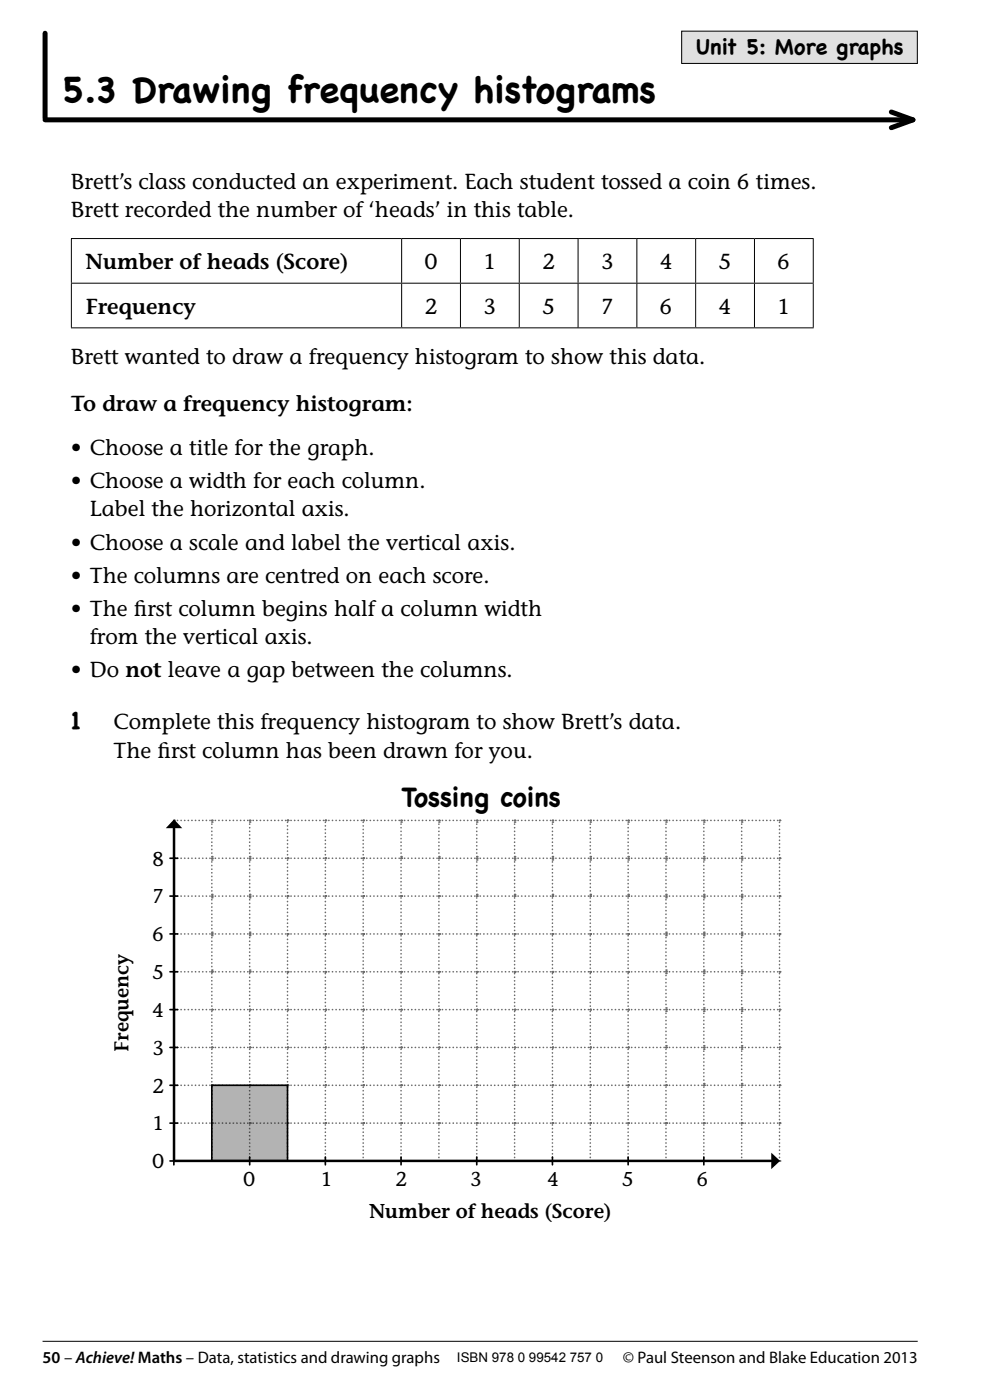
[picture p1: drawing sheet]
<svg xmlns="http://www.w3.org/2000/svg" width="208mm" height="296mm" viewBox="0 0 208 296" stroke-linecap="round" stroke-linejoin="round" font-family="sans-serif">
<defs><g id="words">
<text font-size="7.8" x="13" y="21.6">5.3 Drawing frequency histograms</text>
<text font-size="5.6" x="84.9" y="170.4">Tossing coins</text>
<text font-size="5.3" x="15" y="154.2">1</text>
<g font-size="4.6">
<text x="147" y="11.5">Unit 5: More graphs</text>
<text x="15" y="39.9">Brett’s class conducted an experiment. Each student tossed a coin 6 times.</text>
<text x="15" y="45.9">Brett recorded the number of ‘heads’ in this table.</text>
<text x="18.1" y="56.9">Number of heads (Score)</text>
<text x="89.8" y="56.9">0</text>
<text x="102.2" y="56.9">1</text>
<text x="114.7" y="56.9">2</text>
<text x="127.1" y="56.9">3</text>
<text x="139.5" y="56.9">4</text>
<text x="151.9" y="56.9">5</text>
<text x="164.4" y="56.9">6</text>
<text x="18.1" y="66.3">Frequency</text>
<text x="89.8" y="66.3">2</text>
<text x="102.2" y="66.3">3</text>
<text x="114.6" y="66.3">5</text>
<text x="127.1" y="66.3">7</text>
<text x="139.5" y="66.3">6</text>
<text x="151.9" y="66.3">4</text>
<text x="164.4" y="66.3">1</text>
<text x="15" y="77">Brett wanted to draw a frequency histogram to show this data.</text>
<text x="15" y="87">To draw a frequency histogram:</text>
<text x="15" y="96.2">• Choose a title for the graph.</text>
<text x="15" y="103.2">• Choose a width for each column.</text>
<text x="19" y="109.2">Label the horizontal axis.</text>
<text x="15" y="116.2">• Choose a scale and label the vertical axis.</text>
<text x="15" y="123.2">• The columns are centred on each score.</text>
<text x="15" y="130.2">• The f</text>
<text x="28.3" y="130.2">irst column begins half a column width</text>
<text x="19" y="136.2">from the vertical axis.</text>
<text x="15" y="143.2">• Do not leave a gap between the columns.</text>
<text x="24" y="154.2">Complete this frequency histogram to show Brett’s data.</text>
<text x="24" y="160.2">The f</text>
<text x="33.3" y="160.2">irst column has been drawn for you.</text>
</g>
<g font-size="4.2">
<text x="32.2" y="183">8</text>
<text x="32.2" y="191">7</text>
<text x="32.2" y="199">6</text>
<text x="32.2" y="207">5</text>
<text x="32.2" y="215">4</text>
<text x="27.2" y="222.4" transform="rotate(-90 27.2 222.4)">Frequency</text>
<text x="32.2" y="223">3</text>
<text x="32.2" y="231">2</text>
<text x="32.2" y="239">1</text>
<text x="32.2" y="247">0</text>
<text x="51.5" y="250.8">0</text>
<text x="67.8" y="250.8">1</text>
<text x="83.6" y="250.8">2</text>
<text x="99.4" y="250.8">3</text>
<text x="115.7" y="250.8">4</text>
<text x="131.5" y="250.8">5</text>
<text x="147.3" y="250.8">6</text>
<text x="78" y="257.5">Number of heads (Score)</text>
</g>
<g font-size="3.5">
<text x="9" y="288.2">50 – Achieve! Maths – Data, statistics and drawing graphs</text>
<text x="131.6" y="288.2">© Paul Steenson and Blake Education 2013</text>
</g>
<text font-size="2.8" x="96.6" y="288.1">ISBN 978 0 99542 757 0</text>
</g></defs>
<g fill="none" stroke="#000" stroke-width=".21">
<path d="M15 59.9h157M15 50.4h157M15.1 50.5v9.3M15.1 60v9.2M84.9 50.5v9.3M84.9 60v9.2M97.3 50.5v9.3M97.3 60v9.2M109.8 50.5v9.3M109.8 60v9.2M122.2 50.5v9.3M122.2 60v9.2"/>
<path d="M134.6 50.5v9.3M134.6 60v9.2M147.1 50.5v9.3M147.1 60v9.2M159.5 50.5v9.3M159.5 60v9.2M171.9 50.5v9.3M171.9 60v9.2M15 69.3h157M9 283.6h185"/>
</g>
<path d="M9.5 7v18M9.5 25.3h183.5M188.4 23.7l4.6 1.6-4.6 1.7" fill="none" stroke="#000" stroke-width="1.1"/>
<path d="M144.1 6.6h49.8v6.8h-49.8z" fill="#e0e0e0"/>
<path d="M144.1 6.6h49.8v6.8h-49.8z" fill="none" stroke="#000" stroke-width=".21"/>
<g fill="none" stroke="#fff" stroke-width=".35">
<path d="M44.8 173.8v7.3M52.8 173.8v7.3M84.8 173.8v7.3M92.8 173.8v7.3M100.8 173.8v7.3M108.8 173.8v7.3M116.8 173.8v7.3M124.8 173.8v7.3M132.8 173.8v7.3M140.8 173.8v7.3M148.8 173.8v7.3M156.8 173.8v7.3"/>
<path d="M44.8 181.8v7.3M44.8 189.8v7.3M44.8 197.8v7.3M52.8 181.8v7.3M52.8 189.8v7.3M52.8 197.8v7.3M100.8 181.8v7.3M108.8 181.8v7.3M116.8 181.8v7.3M124.8 181.8v7.3M132.8 181.8v7.3M140.8 181.8v7.3"/>
<path d="M140.8 189.8v7.3M140.8 197.8v7.3M148.8 181.8v7.3M148.8 189.8v7.3M148.8 197.8v7.3M156.8 181.8v7.3M156.8 189.8v7.3M156.8 197.8v7.3M140.8 205.8v7.3M140.8 213.8v7.3M148.8 205.8v7.3M148.8 213.8v7.3"/>
<path d="M156.8 205.8v7.3M156.8 213.8v7.3M148.8 221.8v7.3M156.8 221.8v7.3"/>
</g>
<path d="M37.5 173.5h6.9" fill="none" stroke="#6b6b6b" stroke-width=".35" stroke-dasharray="0 .7"/>
<path d="M36.6 173.5a.2 .2 0 0 1 .4 0 .2 .2 0 0 1-.4 0zM44.6 173.5a.2 .2 0 0 1 .4 0 .2 .2 0 0 1-.4 0z" fill="#6b6b6b"/>
<path d="M36.8 180.7v-6.9" fill="none" stroke="#6b6b6b" stroke-width=".35" stroke-dasharray="0 .7"/>
<path d="M36.6 181.5a.2 .2 0 0 1 .4 0 .2 .2 0 0 1-.4 0zM36.6 173.5a.2 .2 0 0 1 .4 0 .2 .2 0 0 1-.4 0z" fill="#6b6b6b"/>
<path d="M45.5 173.5h6.9" fill="none" stroke="#6b6b6b" stroke-width=".35" stroke-dasharray="0 .7"/>
<path d="M44.6 173.5a.2 .2 0 0 1 .4 0 .2 .2 0 0 1-.4 0zM52.6 173.5a.2 .2 0 0 1 .4 0 .2 .2 0 0 1-.4 0z" fill="#6b6b6b"/>
<path d="M53.5 173.5h6.9" fill="none" stroke="#6b6b6b" stroke-width=".35" stroke-dasharray="0 .7"/>
<path d="M52.6 173.5a.2 .2 0 0 1 .4 0 .2 .2 0 0 1-.4 0zM60.6 173.5a.2 .2 0 0 1 .4 0 .2 .2 0 0 1-.4 0z" fill="#6b6b6b"/>
<path d="M77.5 173.5h6.9" fill="none" stroke="#6b6b6b" stroke-width=".35" stroke-dasharray="0 .7"/>
<path d="M76.6 173.5a.2 .2 0 0 1 .4 0 .2 .2 0 0 1-.4 0zM84.6 173.5a.2 .2 0 0 1 .4 0 .2 .2 0 0 1-.4 0z" fill="#6b6b6b"/>
<path d="M85.5 173.5h6.9" fill="none" stroke="#6b6b6b" stroke-width=".35" stroke-dasharray="0 .7"/>
<path d="M84.6 173.5a.2 .2 0 0 1 .4 0 .2 .2 0 0 1-.4 0zM92.6 173.5a.2 .2 0 0 1 .4 0 .2 .2 0 0 1-.4 0z" fill="#6b6b6b"/>
<path d="M93.5 173.5h6.9" fill="none" stroke="#6b6b6b" stroke-width=".35" stroke-dasharray="0 .7"/>
<path d="M92.6 173.5a.2 .2 0 0 1 .4 0 .2 .2 0 0 1-.4 0zM100.6 173.5a.2 .2 0 0 1 .4 0 .2 .2 0 0 1-.4 0z" fill="#6b6b6b"/>
<path d="M101.5 173.5h6.9" fill="none" stroke="#6b6b6b" stroke-width=".35" stroke-dasharray="0 .7"/>
<path d="M100.6 173.5a.2 .2 0 0 1 .4 0 .2 .2 0 0 1-.4 0zM108.6 173.5a.2 .2 0 0 1 .4 0 .2 .2 0 0 1-.4 0z" fill="#6b6b6b"/>
<path d="M109.5 173.5h6.9" fill="none" stroke="#6b6b6b" stroke-width=".35" stroke-dasharray="0 .7"/>
<path d="M108.6 173.5a.2 .2 0 0 1 .4 0 .2 .2 0 0 1-.4 0zM116.6 173.5a.2 .2 0 0 1 .4 0 .2 .2 0 0 1-.4 0z" fill="#6b6b6b"/>
<path d="M117.5 173.5h6.9" fill="none" stroke="#6b6b6b" stroke-width=".35" stroke-dasharray="0 .7"/>
<path d="M116.6 173.5a.2 .2 0 0 1 .4 0 .2 .2 0 0 1-.4 0zM124.6 173.5a.2 .2 0 0 1 .4 0 .2 .2 0 0 1-.4 0z" fill="#6b6b6b"/>
<path d="M125.5 173.5h6.9" fill="none" stroke="#6b6b6b" stroke-width=".35" stroke-dasharray="0 .7"/>
<path d="M124.6 173.5a.2 .2 0 0 1 .4 0 .2 .2 0 0 1-.4 0zM132.6 173.5a.2 .2 0 0 1 .4 0 .2 .2 0 0 1-.4 0z" fill="#6b6b6b"/>
<path d="M133.5 173.5h6.9" fill="none" stroke="#6b6b6b" stroke-width=".35" stroke-dasharray="0 .7"/>
<path d="M132.6 173.5a.2 .2 0 0 1 .4 0 .2 .2 0 0 1-.4 0zM140.6 173.5a.2 .2 0 0 1 .4 0 .2 .2 0 0 1-.4 0z" fill="#6b6b6b"/>
<path d="M141.5 173.5h6.9" fill="none" stroke="#6b6b6b" stroke-width=".35" stroke-dasharray="0 .7"/>
<path d="M140.6 173.5a.2 .2 0 0 1 .4 0 .2 .2 0 0 1-.4 0zM148.6 173.5a.2 .2 0 0 1 .4 0 .2 .2 0 0 1-.4 0z" fill="#6b6b6b"/>
<path d="M149.5 173.5h6.9" fill="none" stroke="#6b6b6b" stroke-width=".35" stroke-dasharray="0 .7"/>
<path d="M148.6 173.5a.2 .2 0 0 1 .4 0 .2 .2 0 0 1-.4 0zM156.6 173.5a.2 .2 0 0 1 .4 0 .2 .2 0 0 1-.4 0z" fill="#6b6b6b"/>
<path d="M157.5 173.5h6.9" fill="none" stroke="#6b6b6b" stroke-width=".35" stroke-dasharray="0 .7"/>
<path d="M156.6 173.5a.2 .2 0 0 1 .4 0 .2 .2 0 0 1-.4 0zM164.6 173.5a.2 .2 0 0 1 .4 0 .2 .2 0 0 1-.4 0z" fill="#6b6b6b"/>
<path d="M164.8 180.7v-6.9" fill="none" stroke="#6b6b6b" stroke-width=".35" stroke-dasharray="0 .7"/>
<path d="M164.6 181.5a.2 .2 0 0 1 .4 0 .2 .2 0 0 1-.4 0zM164.6 173.5a.2 .2 0 0 1 .4 0 .2 .2 0 0 1-.4 0z" fill="#6b6b6b"/>
<path d="M37.5 181.5h6.9" fill="none" stroke="#6b6b6b" stroke-width=".35" stroke-dasharray="0 .7"/>
<path d="M36.6 181.5a.2 .2 0 0 1 .4 0 .2 .2 0 0 1-.4 0zM44.6 181.5a.2 .2 0 0 1 .4 0 .2 .2 0 0 1-.4 0z" fill="#6b6b6b"/>
<path d="M36.8 188.7v-6.9" fill="none" stroke="#6b6b6b" stroke-width=".35" stroke-dasharray="0 .7"/>
<path d="M36.6 189.5a.2 .2 0 0 1 .4 0 .2 .2 0 0 1-.4 0zM36.6 181.5a.2 .2 0 0 1 .4 0 .2 .2 0 0 1-.4 0z" fill="#6b6b6b"/>
<path d="M45.5 181.5h6.9" fill="none" stroke="#6b6b6b" stroke-width=".35" stroke-dasharray="0 .7"/>
<path d="M44.6 181.5a.2 .2 0 0 1 .4 0 .2 .2 0 0 1-.4 0zM52.6 181.5a.2 .2 0 0 1 .4 0 .2 .2 0 0 1-.4 0z" fill="#6b6b6b"/>
<path d="M53.5 181.5h6.9" fill="none" stroke="#6b6b6b" stroke-width=".35" stroke-dasharray="0 .7"/>
<path d="M52.6 181.5a.2 .2 0 0 1 .4 0 .2 .2 0 0 1-.4 0zM60.6 181.5a.2 .2 0 0 1 .4 0 .2 .2 0 0 1-.4 0z" fill="#6b6b6b"/>
<path d="M61.5 181.5h6.9" fill="none" stroke="#6b6b6b" stroke-width=".35" stroke-dasharray="0 .7"/>
<path d="M60.6 181.5a.2 .2 0 0 1 .4 0 .2 .2 0 0 1-.4 0zM68.6 181.5a.2 .2 0 0 1 .4 0 .2 .2 0 0 1-.4 0z" fill="#6b6b6b"/>
<path d="M69.5 181.5h6.9" fill="none" stroke="#6b6b6b" stroke-width=".35" stroke-dasharray="0 .7"/>
<path d="M68.6 181.5a.2 .2 0 0 1 .4 0 .2 .2 0 0 1-.4 0zM76.6 181.5a.2 .2 0 0 1 .4 0 .2 .2 0 0 1-.4 0z" fill="#6b6b6b"/>
<path d="M93.5 181.5h6.9" fill="none" stroke="#6b6b6b" stroke-width=".35" stroke-dasharray="0 .7"/>
<path d="M92.6 181.5a.2 .2 0 0 1 .4 0 .2 .2 0 0 1-.4 0zM100.6 181.5a.2 .2 0 0 1 .4 0 .2 .2 0 0 1-.4 0z" fill="#6b6b6b"/>
<path d="M101.5 181.5h6.9" fill="none" stroke="#6b6b6b" stroke-width=".35" stroke-dasharray="0 .7"/>
<path d="M100.6 181.5a.2 .2 0 0 1 .4 0 .2 .2 0 0 1-.4 0zM108.6 181.5a.2 .2 0 0 1 .4 0 .2 .2 0 0 1-.4 0z" fill="#6b6b6b"/>
<path d="M109.5 181.5h6.9" fill="none" stroke="#6b6b6b" stroke-width=".35" stroke-dasharray="0 .7"/>
<path d="M108.6 181.5a.2 .2 0 0 1 .4 0 .2 .2 0 0 1-.4 0zM116.6 181.5a.2 .2 0 0 1 .4 0 .2 .2 0 0 1-.4 0z" fill="#6b6b6b"/>
<path d="M117.5 181.5h6.9" fill="none" stroke="#6b6b6b" stroke-width=".35" stroke-dasharray="0 .7"/>
<path d="M116.6 181.5a.2 .2 0 0 1 .4 0 .2 .2 0 0 1-.4 0zM124.6 181.5a.2 .2 0 0 1 .4 0 .2 .2 0 0 1-.4 0z" fill="#6b6b6b"/>
<path d="M125.5 181.5h6.9" fill="none" stroke="#6b6b6b" stroke-width=".35" stroke-dasharray="0 .7"/>
<path d="M124.6 181.5a.2 .2 0 0 1 .4 0 .2 .2 0 0 1-.4 0zM132.6 181.5a.2 .2 0 0 1 .4 0 .2 .2 0 0 1-.4 0z" fill="#6b6b6b"/>
<path d="M133.5 181.5h6.9" fill="none" stroke="#6b6b6b" stroke-width=".35" stroke-dasharray="0 .7"/>
<path d="M132.6 181.5a.2 .2 0 0 1 .4 0 .2 .2 0 0 1-.4 0zM140.6 181.5a.2 .2 0 0 1 .4 0 .2 .2 0 0 1-.4 0z" fill="#6b6b6b"/>
<path d="M141.5 181.5h6.9" fill="none" stroke="#6b6b6b" stroke-width=".35" stroke-dasharray="0 .7"/>
<path d="M140.6 181.5a.2 .2 0 0 1 .4 0 .2 .2 0 0 1-.4 0zM148.6 181.5a.2 .2 0 0 1 .4 0 .2 .2 0 0 1-.4 0z" fill="#6b6b6b"/>
<path d="M149.5 181.5h6.9" fill="none" stroke="#6b6b6b" stroke-width=".35" stroke-dasharray="0 .7"/>
<path d="M148.6 181.5a.2 .2 0 0 1 .4 0 .2 .2 0 0 1-.4 0zM156.6 181.5a.2 .2 0 0 1 .4 0 .2 .2 0 0 1-.4 0z" fill="#6b6b6b"/>
<path d="M157.5 181.5h6.9" fill="none" stroke="#6b6b6b" stroke-width=".35" stroke-dasharray="0 .7"/>
<path d="M156.6 181.5a.2 .2 0 0 1 .4 0 .2 .2 0 0 1-.4 0zM164.6 181.5a.2 .2 0 0 1 .4 0 .2 .2 0 0 1-.4 0z" fill="#6b6b6b"/>
<path d="M164.8 188.7v-6.9" fill="none" stroke="#6b6b6b" stroke-width=".35" stroke-dasharray="0 .7"/>
<path d="M164.6 189.5a.2 .2 0 0 1 .4 0 .2 .2 0 0 1-.4 0zM164.6 181.5a.2 .2 0 0 1 .4 0 .2 .2 0 0 1-.4 0z" fill="#6b6b6b"/>
<path d="M37.5 189.5h6.9" fill="none" stroke="#6b6b6b" stroke-width=".35" stroke-dasharray="0 .7"/>
<path d="M36.6 189.5a.2 .2 0 0 1 .4 0 .2 .2 0 0 1-.4 0zM44.6 189.5a.2 .2 0 0 1 .4 0 .2 .2 0 0 1-.4 0z" fill="#6b6b6b"/>
<path d="M36.8 196.7v-6.9" fill="none" stroke="#6b6b6b" stroke-width=".35" stroke-dasharray="0 .7"/>
<path d="M36.6 197.5a.2 .2 0 0 1 .4 0 .2 .2 0 0 1-.4 0zM36.6 189.5a.2 .2 0 0 1 .4 0 .2 .2 0 0 1-.4 0z" fill="#6b6b6b"/>
<path d="M45.5 189.5h6.9" fill="none" stroke="#6b6b6b" stroke-width=".35" stroke-dasharray="0 .7"/>
<path d="M44.6 189.5a.2 .2 0 0 1 .4 0 .2 .2 0 0 1-.4 0zM52.6 189.5a.2 .2 0 0 1 .4 0 .2 .2 0 0 1-.4 0z" fill="#6b6b6b"/>
<path d="M53.5 189.5h6.9" fill="none" stroke="#6b6b6b" stroke-width=".35" stroke-dasharray="0 .7"/>
<path d="M52.6 189.5a.2 .2 0 0 1 .4 0 .2 .2 0 0 1-.4 0zM60.6 189.5a.2 .2 0 0 1 .4 0 .2 .2 0 0 1-.4 0z" fill="#6b6b6b"/>
<path d="M141.5 189.5h6.9" fill="none" stroke="#6b6b6b" stroke-width=".35" stroke-dasharray="0 .7"/>
<path d="M140.6 189.5a.2 .2 0 0 1 .4 0 .2 .2 0 0 1-.4 0zM148.6 189.5a.2 .2 0 0 1 .4 0 .2 .2 0 0 1-.4 0z" fill="#6b6b6b"/>
<path d="M149.5 189.5h6.9" fill="none" stroke="#6b6b6b" stroke-width=".35" stroke-dasharray="0 .7"/>
<path d="M148.6 189.5a.2 .2 0 0 1 .4 0 .2 .2 0 0 1-.4 0zM156.6 189.5a.2 .2 0 0 1 .4 0 .2 .2 0 0 1-.4 0z" fill="#6b6b6b"/>
<path d="M157.5 189.5h6.9" fill="none" stroke="#6b6b6b" stroke-width=".35" stroke-dasharray="0 .7"/>
<path d="M156.6 189.5a.2 .2 0 0 1 .4 0 .2 .2 0 0 1-.4 0zM164.6 189.5a.2 .2 0 0 1 .4 0 .2 .2 0 0 1-.4 0z" fill="#6b6b6b"/>
<path d="M164.8 196.7v-6.9" fill="none" stroke="#6b6b6b" stroke-width=".35" stroke-dasharray="0 .7"/>
<path d="M164.6 197.5a.2 .2 0 0 1 .4 0 .2 .2 0 0 1-.4 0zM164.6 189.5a.2 .2 0 0 1 .4 0 .2 .2 0 0 1-.4 0z" fill="#6b6b6b"/>
<path d="M37.5 197.5h6.9" fill="none" stroke="#6b6b6b" stroke-width=".35" stroke-dasharray="0 .7"/>
<path d="M36.6 197.5a.2 .2 0 0 1 .4 0 .2 .2 0 0 1-.4 0zM44.6 197.5a.2 .2 0 0 1 .4 0 .2 .2 0 0 1-.4 0z" fill="#6b6b6b"/>
<path d="M36.8 204.7v-6.9" fill="none" stroke="#6b6b6b" stroke-width=".35" stroke-dasharray="0 .7"/>
<path d="M36.6 205.5a.2 .2 0 0 1 .4 0 .2 .2 0 0 1-.4 0zM36.6 197.5a.2 .2 0 0 1 .4 0 .2 .2 0 0 1-.4 0z" fill="#6b6b6b"/>
<path d="M53.5 197.5h6.9" fill="none" stroke="#6b6b6b" stroke-width=".35" stroke-dasharray="0 .7"/>
<path d="M52.6 197.5a.2 .2 0 0 1 .4 0 .2 .2 0 0 1-.4 0zM60.6 197.5a.2 .2 0 0 1 .4 0 .2 .2 0 0 1-.4 0z" fill="#6b6b6b"/>
<path d="M141.5 197.5h6.9" fill="none" stroke="#6b6b6b" stroke-width=".35" stroke-dasharray="0 .7"/>
<path d="M140.6 197.5a.2 .2 0 0 1 .4 0 .2 .2 0 0 1-.4 0zM148.6 197.5a.2 .2 0 0 1 .4 0 .2 .2 0 0 1-.4 0z" fill="#6b6b6b"/>
<path d="M149.5 197.5h6.9" fill="none" stroke="#6b6b6b" stroke-width=".35" stroke-dasharray="0 .7"/>
<path d="M148.6 197.5a.2 .2 0 0 1 .4 0 .2 .2 0 0 1-.4 0zM156.6 197.5a.2 .2 0 0 1 .4 0 .2 .2 0 0 1-.4 0z" fill="#6b6b6b"/>
<path d="M157.5 197.5h6.9" fill="none" stroke="#6b6b6b" stroke-width=".35" stroke-dasharray="0 .7"/>
<path d="M156.6 197.5a.2 .2 0 0 1 .4 0 .2 .2 0 0 1-.4 0zM164.6 197.5a.2 .2 0 0 1 .4 0 .2 .2 0 0 1-.4 0z" fill="#6b6b6b"/>
<path d="M164.8 204.7v-6.9" fill="none" stroke="#6b6b6b" stroke-width=".35" stroke-dasharray="0 .7"/>
<path d="M164.6 205.5a.2 .2 0 0 1 .4 0 .2 .2 0 0 1-.4 0zM164.6 197.5a.2 .2 0 0 1 .4 0 .2 .2 0 0 1-.4 0z" fill="#6b6b6b"/>
<path d="M37.5 205.5h6.9" fill="none" stroke="#6b6b6b" stroke-width=".35" stroke-dasharray="0 .7"/>
<path d="M36.6 205.5a.2 .2 0 0 1 .4 0 .2 .2 0 0 1-.4 0zM44.6 205.5a.2 .2 0 0 1 .4 0 .2 .2 0 0 1-.4 0z" fill="#6b6b6b"/>
<path d="M36.8 212.7v-6.9" fill="none" stroke="#6b6b6b" stroke-width=".35" stroke-dasharray="0 .7"/>
<path d="M36.6 213.5a.2 .2 0 0 1 .4 0 .2 .2 0 0 1-.4 0zM36.6 205.5a.2 .2 0 0 1 .4 0 .2 .2 0 0 1-.4 0z" fill="#6b6b6b"/>
<path d="M53.5 205.5h6.9" fill="none" stroke="#6b6b6b" stroke-width=".35" stroke-dasharray="0 .7"/>
<path d="M52.6 205.5a.2 .2 0 0 1 .4 0 .2 .2 0 0 1-.4 0zM60.6 205.5a.2 .2 0 0 1 .4 0 .2 .2 0 0 1-.4 0z" fill="#6b6b6b"/>
<path d="M141.5 205.5h6.9" fill="none" stroke="#6b6b6b" stroke-width=".35" stroke-dasharray="0 .7"/>
<path d="M140.6 205.5a.2 .2 0 0 1 .4 0 .2 .2 0 0 1-.4 0zM148.6 205.5a.2 .2 0 0 1 .4 0 .2 .2 0 0 1-.4 0z" fill="#6b6b6b"/>
<path d="M149.5 205.5h6.9" fill="none" stroke="#6b6b6b" stroke-width=".35" stroke-dasharray="0 .7"/>
<path d="M148.6 205.5a.2 .2 0 0 1 .4 0 .2 .2 0 0 1-.4 0zM156.6 205.5a.2 .2 0 0 1 .4 0 .2 .2 0 0 1-.4 0z" fill="#6b6b6b"/>
<path d="M157.5 205.5h6.9" fill="none" stroke="#6b6b6b" stroke-width=".35" stroke-dasharray="0 .7"/>
<path d="M156.6 205.5a.2 .2 0 0 1 .4 0 .2 .2 0 0 1-.4 0zM164.6 205.5a.2 .2 0 0 1 .4 0 .2 .2 0 0 1-.4 0z" fill="#6b6b6b"/>
<path d="M164.8 212.7v-6.9" fill="none" stroke="#6b6b6b" stroke-width=".35" stroke-dasharray="0 .7"/>
<path d="M164.6 213.5a.2 .2 0 0 1 .4 0 .2 .2 0 0 1-.4 0zM164.6 205.5a.2 .2 0 0 1 .4 0 .2 .2 0 0 1-.4 0z" fill="#6b6b6b"/>
<path d="M53.5 213.5h6.9" fill="none" stroke="#6b6b6b" stroke-width=".35" stroke-dasharray="0 .7"/>
<path d="M52.6 213.5a.2 .2 0 0 1 .4 0 .2 .2 0 0 1-.4 0zM60.6 213.5a.2 .2 0 0 1 .4 0 .2 .2 0 0 1-.4 0z" fill="#6b6b6b"/>
<path d="M141.5 213.5h6.9" fill="none" stroke="#6b6b6b" stroke-width=".35" stroke-dasharray="0 .7"/>
<path d="M140.6 213.5a.2 .2 0 0 1 .4 0 .2 .2 0 0 1-.4 0zM148.6 213.5a.2 .2 0 0 1 .4 0 .2 .2 0 0 1-.4 0z" fill="#6b6b6b"/>
<path d="M149.5 213.5h6.9" fill="none" stroke="#6b6b6b" stroke-width=".35" stroke-dasharray="0 .7"/>
<path d="M148.6 213.5a.2 .2 0 0 1 .4 0 .2 .2 0 0 1-.4 0zM156.6 213.5a.2 .2 0 0 1 .4 0 .2 .2 0 0 1-.4 0z" fill="#6b6b6b"/>
<path d="M157.5 213.5h6.9" fill="none" stroke="#6b6b6b" stroke-width=".35" stroke-dasharray="0 .7"/>
<path d="M156.6 213.5a.2 .2 0 0 1 .4 0 .2 .2 0 0 1-.4 0zM164.6 213.5a.2 .2 0 0 1 .4 0 .2 .2 0 0 1-.4 0z" fill="#6b6b6b"/>
<path d="M164.8 220.7v-6.9" fill="none" stroke="#6b6b6b" stroke-width=".35" stroke-dasharray="0 .7"/>
<path d="M164.6 221.5a.2 .2 0 0 1 .4 0 .2 .2 0 0 1-.4 0zM164.6 213.5a.2 .2 0 0 1 .4 0 .2 .2 0 0 1-.4 0z" fill="#6b6b6b"/>
<path d="M36.8 228.7v-6.9" fill="none" stroke="#6b6b6b" stroke-width=".35" stroke-dasharray="0 .7"/>
<path d="M36.6 229.5a.2 .2 0 0 1 .4 0 .2 .2 0 0 1-.4 0zM36.6 221.5a.2 .2 0 0 1 .4 0 .2 .2 0 0 1-.4 0z" fill="#6b6b6b"/>
<path d="M53.5 221.5h6.9" fill="none" stroke="#6b6b6b" stroke-width=".35" stroke-dasharray="0 .7"/>
<path d="M52.6 221.5a.2 .2 0 0 1 .4 0 .2 .2 0 0 1-.4 0zM60.6 221.5a.2 .2 0 0 1 .4 0 .2 .2 0 0 1-.4 0z" fill="#6b6b6b"/>
<path d="M133.5 221.5h6.9" fill="none" stroke="#6b6b6b" stroke-width=".35" stroke-dasharray="0 .7"/>
<path d="M132.6 221.5a.2 .2 0 0 1 .4 0 .2 .2 0 0 1-.4 0zM140.6 221.5a.2 .2 0 0 1 .4 0 .2 .2 0 0 1-.4 0z" fill="#6b6b6b"/>
<path d="M141.5 221.5h6.9" fill="none" stroke="#6b6b6b" stroke-width=".35" stroke-dasharray="0 .7"/>
<path d="M140.6 221.5a.2 .2 0 0 1 .4 0 .2 .2 0 0 1-.4 0zM148.6 221.5a.2 .2 0 0 1 .4 0 .2 .2 0 0 1-.4 0z" fill="#6b6b6b"/>
<path d="M149.5 221.5h6.9" fill="none" stroke="#6b6b6b" stroke-width=".35" stroke-dasharray="0 .7"/>
<path d="M148.6 221.5a.2 .2 0 0 1 .4 0 .2 .2 0 0 1-.4 0zM156.6 221.5a.2 .2 0 0 1 .4 0 .2 .2 0 0 1-.4 0z" fill="#6b6b6b"/>
<path d="M157.5 221.5h6.9" fill="none" stroke="#6b6b6b" stroke-width=".35" stroke-dasharray="0 .7"/>
<path d="M156.6 221.5a.2 .2 0 0 1 .4 0 .2 .2 0 0 1-.4 0zM164.6 221.5a.2 .2 0 0 1 .4 0 .2 .2 0 0 1-.4 0z" fill="#6b6b6b"/>
<path d="M164.8 228.7v-6.9" fill="none" stroke="#6b6b6b" stroke-width=".35" stroke-dasharray="0 .7"/>
<path d="M164.6 229.5a.2 .2 0 0 1 .4 0 .2 .2 0 0 1-.4 0zM164.6 221.5a.2 .2 0 0 1 .4 0 .2 .2 0 0 1-.4 0z" fill="#6b6b6b"/>
<path d="M133.5 229.5h6.9" fill="none" stroke="#6b6b6b" stroke-width=".35" stroke-dasharray="0 .7"/>
<path d="M132.6 229.5a.2 .2 0 0 1 .4 0 .2 .2 0 0 1-.4 0zM140.6 229.5a.2 .2 0 0 1 .4 0 .2 .2 0 0 1-.4 0z" fill="#6b6b6b"/>
<path d="M157.5 229.5h6.9" fill="none" stroke="#6b6b6b" stroke-width=".35" stroke-dasharray="0 .7"/>
<path d="M156.6 229.5a.2 .2 0 0 1 .4 0 .2 .2 0 0 1-.4 0zM164.6 229.5a.2 .2 0 0 1 .4 0 .2 .2 0 0 1-.4 0z" fill="#6b6b6b"/>
<path d="M164.8 236.7v-6.9" fill="none" stroke="#6b6b6b" stroke-width=".35" stroke-dasharray="0 .7"/>
<path d="M164.6 237.5a.2 .2 0 0 1 .4 0 .2 .2 0 0 1-.4 0zM164.6 229.5a.2 .2 0 0 1 .4 0 .2 .2 0 0 1-.4 0z" fill="#6b6b6b"/>
<path d="M52.8 244.7v-6.9" fill="none" stroke="#6b6b6b" stroke-width=".35" stroke-dasharray="0 .7"/>
<path d="M52.6 245.5a.2 .2 0 0 1 .4 0 .2 .2 0 0 1-.4 0zM52.6 237.5a.2 .2 0 0 1 .4 0 .2 .2 0 0 1-.4 0z" fill="#6b6b6b"/>
<path d="M133.5 237.5h6.9" fill="none" stroke="#6b6b6b" stroke-width=".35" stroke-dasharray="0 .7"/>
<path d="M132.6 237.5a.2 .2 0 0 1 .4 0 .2 .2 0 0 1-.4 0zM140.6 237.5a.2 .2 0 0 1 .4 0 .2 .2 0 0 1-.4 0z" fill="#6b6b6b"/>
<path d="M157.5 237.5h6.9" fill="none" stroke="#6b6b6b" stroke-width=".35" stroke-dasharray="0 .7"/>
<path d="M156.6 237.5a.2 .2 0 0 1 .4 0 .2 .2 0 0 1-.4 0zM164.6 237.5a.2 .2 0 0 1 .4 0 .2 .2 0 0 1-.4 0z" fill="#6b6b6b"/>
<path d="M164.8 244.7v-6.9" fill="none" stroke="#6b6b6b" stroke-width=".35" stroke-dasharray="0 .7"/>
<path d="M164.6 245.5a.2 .2 0 0 1 .4 0 .2 .2 0 0 1-.4 0zM164.6 237.5a.2 .2 0 0 1 .4 0 .2 .2 0 0 1-.4 0z" fill="#6b6b6b"/>
<path d="M45.5 245.5h6.9" fill="none" stroke="#6b6b6b" stroke-width=".35" stroke-dasharray="0 .7"/>
<path d="M44.6 245.5a.2 .2 0 0 1 .4 0 .2 .2 0 0 1-.4 0zM52.6 245.5a.2 .2 0 0 1 .4 0 .2 .2 0 0 1-.4 0z" fill="#6b6b6b"/>
<path d="M53.5 245.5h6.9" fill="none" stroke="#6b6b6b" stroke-width=".35" stroke-dasharray="0 .7"/>
<path d="M52.6 245.5a.2 .2 0 0 1 .4 0 .2 .2 0 0 1-.4 0zM60.6 245.5a.2 .2 0 0 1 .4 0 .2 .2 0 0 1-.4 0z" fill="#6b6b6b"/>
<path d="M133.5 245.5h6.9" fill="none" stroke="#6b6b6b" stroke-width=".35" stroke-dasharray="0 .7"/>
<path d="M132.6 245.5a.2 .2 0 0 1 .4 0 .2 .2 0 0 1-.4 0zM140.6 245.5a.2 .2 0 0 1 .4 0 .2 .2 0 0 1-.4 0z" fill="#6b6b6b"/>
<path d="M157.5 245.5h6.9" fill="none" stroke="#6b6b6b" stroke-width=".35" stroke-dasharray="0 .7"/>
<path d="M156.6 245.5a.2 .2 0 0 1 .4 0 .2 .2 0 0 1-.4 0zM164.6 245.5a.2 .2 0 0 1 .4 0 .2 .2 0 0 1-.4 0z" fill="#6b6b6b"/>
<path d="M44.8 180.4v-6.2" fill="none" stroke="#6b6b6b" stroke-width=".35" stroke-dasharray="0 .7"/>
<path d="M44.6 181.1a.2 .2 0 0 1 .4 0 .2 .2 0 0 1-.4 0zM44.6 173.8a.2 .2 0 0 1 .4 0 .2 .2 0 0 1-.4 0z" fill="#6b6b6b"/>
<path d="M52.8 180.4v-6.2" fill="none" stroke="#6b6b6b" stroke-width=".35" stroke-dasharray="0 .7"/>
<path d="M52.6 181.1a.2 .2 0 0 1 .4 0 .2 .2 0 0 1-.4 0zM52.6 173.8a.2 .2 0 0 1 .4 0 .2 .2 0 0 1-.4 0z" fill="#6b6b6b"/>
<path d="M84.8 180.4v-6.2" fill="none" stroke="#6b6b6b" stroke-width=".35" stroke-dasharray="0 .7"/>
<path d="M84.6 181.1a.2 .2 0 0 1 .4 0 .2 .2 0 0 1-.4 0zM84.6 173.8a.2 .2 0 0 1 .4 0 .2 .2 0 0 1-.4 0z" fill="#6b6b6b"/>
<path d="M92.8 180.4v-6.2" fill="none" stroke="#6b6b6b" stroke-width=".35" stroke-dasharray="0 .7"/>
<path d="M92.6 181.1a.2 .2 0 0 1 .4 0 .2 .2 0 0 1-.4 0zM92.6 173.8a.2 .2 0 0 1 .4 0 .2 .2 0 0 1-.4 0z" fill="#6b6b6b"/>
<path d="M100.8 180.4v-6.2" fill="none" stroke="#6b6b6b" stroke-width=".35" stroke-dasharray="0 .7"/>
<path d="M100.6 181.1a.2 .2 0 0 1 .4 0 .2 .2 0 0 1-.4 0zM100.6 173.8a.2 .2 0 0 1 .4 0 .2 .2 0 0 1-.4 0z" fill="#6b6b6b"/>
<path d="M108.8 180.4v-6.2" fill="none" stroke="#6b6b6b" stroke-width=".35" stroke-dasharray="0 .7"/>
<path d="M108.6 181.1a.2 .2 0 0 1 .4 0 .2 .2 0 0 1-.4 0zM108.6 173.8a.2 .2 0 0 1 .4 0 .2 .2 0 0 1-.4 0z" fill="#6b6b6b"/>
<path d="M116.8 180.4v-6.2" fill="none" stroke="#6b6b6b" stroke-width=".35" stroke-dasharray="0 .7"/>
<path d="M116.6 181.1a.2 .2 0 0 1 .4 0 .2 .2 0 0 1-.4 0zM116.6 173.8a.2 .2 0 0 1 .4 0 .2 .2 0 0 1-.4 0z" fill="#6b6b6b"/>
<path d="M124.8 180.4v-6.2" fill="none" stroke="#6b6b6b" stroke-width=".35" stroke-dasharray="0 .7"/>
<path d="M124.6 181.1a.2 .2 0 0 1 .4 0 .2 .2 0 0 1-.4 0zM124.6 173.8a.2 .2 0 0 1 .4 0 .2 .2 0 0 1-.4 0z" fill="#6b6b6b"/>
<path d="M132.8 180.4v-6.2" fill="none" stroke="#6b6b6b" stroke-width=".35" stroke-dasharray="0 .7"/>
<path d="M132.6 181.1a.2 .2 0 0 1 .4 0 .2 .2 0 0 1-.4 0zM132.6 173.8a.2 .2 0 0 1 .4 0 .2 .2 0 0 1-.4 0z" fill="#6b6b6b"/>
<path d="M140.8 180.4v-6.2" fill="none" stroke="#6b6b6b" stroke-width=".35" stroke-dasharray="0 .7"/>
<path d="M140.6 181.1a.2 .2 0 0 1 .4 0 .2 .2 0 0 1-.4 0zM140.6 173.8a.2 .2 0 0 1 .4 0 .2 .2 0 0 1-.4 0z" fill="#6b6b6b"/>
<path d="M148.8 180.4v-6.2" fill="none" stroke="#6b6b6b" stroke-width=".35" stroke-dasharray="0 .7"/>
<path d="M148.6 181.1a.2 .2 0 0 1 .4 0 .2 .2 0 0 1-.4 0zM148.6 173.8a.2 .2 0 0 1 .4 0 .2 .2 0 0 1-.4 0z" fill="#6b6b6b"/>
<path d="M156.8 180.4v-6.2" fill="none" stroke="#6b6b6b" stroke-width=".35" stroke-dasharray="0 .7"/>
<path d="M156.6 181.1a.2 .2 0 0 1 .4 0 .2 .2 0 0 1-.4 0zM156.6 173.8a.2 .2 0 0 1 .4 0 .2 .2 0 0 1-.4 0z" fill="#6b6b6b"/>
<path d="M44.8 188.4v-6.2" fill="none" stroke="#6b6b6b" stroke-width=".35" stroke-dasharray="0 .7"/>
<path d="M44.6 189.1a.2 .2 0 0 1 .4 0 .2 .2 0 0 1-.4 0zM44.6 181.8a.2 .2 0 0 1 .4 0 .2 .2 0 0 1-.4 0z" fill="#6b6b6b"/>
<path d="M52.8 188.4v-6.2" fill="none" stroke="#6b6b6b" stroke-width=".35" stroke-dasharray="0 .7"/>
<path d="M52.6 189.1a.2 .2 0 0 1 .4 0 .2 .2 0 0 1-.4 0zM52.6 181.8a.2 .2 0 0 1 .4 0 .2 .2 0 0 1-.4 0z" fill="#6b6b6b"/>
<path d="M100.8 188.4v-6.2" fill="none" stroke="#6b6b6b" stroke-width=".35" stroke-dasharray="0 .7"/>
<path d="M100.6 189.1a.2 .2 0 0 1 .4 0 .2 .2 0 0 1-.4 0zM100.6 181.8a.2 .2 0 0 1 .4 0 .2 .2 0 0 1-.4 0z" fill="#6b6b6b"/>
<path d="M108.8 188.4v-6.2" fill="none" stroke="#6b6b6b" stroke-width=".35" stroke-dasharray="0 .7"/>
<path d="M108.6 189.1a.2 .2 0 0 1 .4 0 .2 .2 0 0 1-.4 0zM108.6 181.8a.2 .2 0 0 1 .4 0 .2 .2 0 0 1-.4 0z" fill="#6b6b6b"/>
<path d="M116.8 188.4v-6.2" fill="none" stroke="#6b6b6b" stroke-width=".35" stroke-dasharray="0 .7"/>
<path d="M116.6 189.1a.2 .2 0 0 1 .4 0 .2 .2 0 0 1-.4 0zM116.6 181.8a.2 .2 0 0 1 .4 0 .2 .2 0 0 1-.4 0z" fill="#6b6b6b"/>
<path d="M124.8 188.4v-6.2" fill="none" stroke="#6b6b6b" stroke-width=".35" stroke-dasharray="0 .7"/>
<path d="M124.6 189.1a.2 .2 0 0 1 .4 0 .2 .2 0 0 1-.4 0zM124.6 181.8a.2 .2 0 0 1 .4 0 .2 .2 0 0 1-.4 0z" fill="#6b6b6b"/>
<path d="M132.8 188.4v-6.2" fill="none" stroke="#6b6b6b" stroke-width=".35" stroke-dasharray="0 .7"/>
<path d="M132.6 189.1a.2 .2 0 0 1 .4 0 .2 .2 0 0 1-.4 0zM132.6 181.8a.2 .2 0 0 1 .4 0 .2 .2 0 0 1-.4 0z" fill="#6b6b6b"/>
<path d="M140.8 188.4v-6.2" fill="none" stroke="#6b6b6b" stroke-width=".35" stroke-dasharray="0 .7"/>
<path d="M140.6 189.1a.2 .2 0 0 1 .4 0 .2 .2 0 0 1-.4 0zM140.6 181.8a.2 .2 0 0 1 .4 0 .2 .2 0 0 1-.4 0z" fill="#6b6b6b"/>
<path d="M148.8 188.4v-6.2" fill="none" stroke="#6b6b6b" stroke-width=".35" stroke-dasharray="0 .7"/>
<path d="M148.6 189.1a.2 .2 0 0 1 .4 0 .2 .2 0 0 1-.4 0zM148.6 181.8a.2 .2 0 0 1 .4 0 .2 .2 0 0 1-.4 0z" fill="#6b6b6b"/>
<path d="M156.8 188.4v-6.2" fill="none" stroke="#6b6b6b" stroke-width=".35" stroke-dasharray="0 .7"/>
<path d="M156.6 189.1a.2 .2 0 0 1 .4 0 .2 .2 0 0 1-.4 0zM156.6 181.8a.2 .2 0 0 1 .4 0 .2 .2 0 0 1-.4 0z" fill="#6b6b6b"/>
<path d="M44.8 196.4v-6.2" fill="none" stroke="#6b6b6b" stroke-width=".35" stroke-dasharray="0 .7"/>
<path d="M44.6 197.1a.2 .2 0 0 1 .4 0 .2 .2 0 0 1-.4 0zM44.6 189.8a.2 .2 0 0 1 .4 0 .2 .2 0 0 1-.4 0z" fill="#6b6b6b"/>
<path d="M52.8 196.4v-6.2" fill="none" stroke="#6b6b6b" stroke-width=".35" stroke-dasharray="0 .7"/>
<path d="M52.6 197.1a.2 .2 0 0 1 .4 0 .2 .2 0 0 1-.4 0zM52.6 189.8a.2 .2 0 0 1 .4 0 .2 .2 0 0 1-.4 0z" fill="#6b6b6b"/>
<path d="M140.8 196.4v-6.2" fill="none" stroke="#6b6b6b" stroke-width=".35" stroke-dasharray="0 .7"/>
<path d="M140.6 197.1a.2 .2 0 0 1 .4 0 .2 .2 0 0 1-.4 0zM140.6 189.8a.2 .2 0 0 1 .4 0 .2 .2 0 0 1-.4 0z" fill="#6b6b6b"/>
<path d="M148.8 196.4v-6.2" fill="none" stroke="#6b6b6b" stroke-width=".35" stroke-dasharray="0 .7"/>
<path d="M148.6 197.1a.2 .2 0 0 1 .4 0 .2 .2 0 0 1-.4 0zM148.6 189.8a.2 .2 0 0 1 .4 0 .2 .2 0 0 1-.4 0z" fill="#6b6b6b"/>
<path d="M156.8 196.4v-6.2" fill="none" stroke="#6b6b6b" stroke-width=".35" stroke-dasharray="0 .7"/>
<path d="M156.6 197.1a.2 .2 0 0 1 .4 0 .2 .2 0 0 1-.4 0zM156.6 189.8a.2 .2 0 0 1 .4 0 .2 .2 0 0 1-.4 0z" fill="#6b6b6b"/>
<path d="M44.8 204.4v-6.2" fill="none" stroke="#6b6b6b" stroke-width=".35" stroke-dasharray="0 .7"/>
<path d="M44.6 205.1a.2 .2 0 0 1 .4 0 .2 .2 0 0 1-.4 0zM44.6 197.8a.2 .2 0 0 1 .4 0 .2 .2 0 0 1-.4 0z" fill="#6b6b6b"/>
<path d="M52.8 204.4v-6.2" fill="none" stroke="#6b6b6b" stroke-width=".35" stroke-dasharray="0 .7"/>
<path d="M52.6 205.1a.2 .2 0 0 1 .4 0 .2 .2 0 0 1-.4 0zM52.6 197.8a.2 .2 0 0 1 .4 0 .2 .2 0 0 1-.4 0z" fill="#6b6b6b"/>
<path d="M140.8 204.4v-6.2" fill="none" stroke="#6b6b6b" stroke-width=".35" stroke-dasharray="0 .7"/>
<path d="M140.6 205.1a.2 .2 0 0 1 .4 0 .2 .2 0 0 1-.4 0zM140.6 197.8a.2 .2 0 0 1 .4 0 .2 .2 0 0 1-.4 0z" fill="#6b6b6b"/>
<path d="M148.8 204.4v-6.2" fill="none" stroke="#6b6b6b" stroke-width=".35" stroke-dasharray="0 .7"/>
<path d="M148.6 205.1a.2 .2 0 0 1 .4 0 .2 .2 0 0 1-.4 0zM148.6 197.8a.2 .2 0 0 1 .4 0 .2 .2 0 0 1-.4 0z" fill="#6b6b6b"/>
<path d="M156.8 204.4v-6.2" fill="none" stroke="#6b6b6b" stroke-width=".35" stroke-dasharray="0 .7"/>
<path d="M156.6 205.1a.2 .2 0 0 1 .4 0 .2 .2 0 0 1-.4 0zM156.6 197.8a.2 .2 0 0 1 .4 0 .2 .2 0 0 1-.4 0z" fill="#6b6b6b"/>
<path d="M140.8 212.4v-6.2" fill="none" stroke="#6b6b6b" stroke-width=".35" stroke-dasharray="0 .7"/>
<path d="M140.6 213.1a.2 .2 0 0 1 .4 0 .2 .2 0 0 1-.4 0zM140.6 205.8a.2 .2 0 0 1 .4 0 .2 .2 0 0 1-.4 0z" fill="#6b6b6b"/>
<path d="M148.8 212.4v-6.2" fill="none" stroke="#6b6b6b" stroke-width=".35" stroke-dasharray="0 .7"/>
<path d="M148.6 213.1a.2 .2 0 0 1 .4 0 .2 .2 0 0 1-.4 0zM148.6 205.8a.2 .2 0 0 1 .4 0 .2 .2 0 0 1-.4 0z" fill="#6b6b6b"/>
<path d="M156.8 212.4v-6.2" fill="none" stroke="#6b6b6b" stroke-width=".35" stroke-dasharray="0 .7"/>
<path d="M156.6 213.1a.2 .2 0 0 1 .4 0 .2 .2 0 0 1-.4 0zM156.6 205.8a.2 .2 0 0 1 .4 0 .2 .2 0 0 1-.4 0z" fill="#6b6b6b"/>
<path d="M140.8 220.4v-6.2" fill="none" stroke="#6b6b6b" stroke-width=".35" stroke-dasharray="0 .7"/>
<path d="M140.6 221.1a.2 .2 0 0 1 .4 0 .2 .2 0 0 1-.4 0zM140.6 213.8a.2 .2 0 0 1 .4 0 .2 .2 0 0 1-.4 0z" fill="#6b6b6b"/>
<path d="M148.8 220.4v-6.2" fill="none" stroke="#6b6b6b" stroke-width=".35" stroke-dasharray="0 .7"/>
<path d="M148.6 221.1a.2 .2 0 0 1 .4 0 .2 .2 0 0 1-.4 0zM148.6 213.8a.2 .2 0 0 1 .4 0 .2 .2 0 0 1-.4 0z" fill="#6b6b6b"/>
<path d="M156.8 220.4v-6.2" fill="none" stroke="#6b6b6b" stroke-width=".35" stroke-dasharray="0 .7"/>
<path d="M156.6 221.1a.2 .2 0 0 1 .4 0 .2 .2 0 0 1-.4 0zM156.6 213.8a.2 .2 0 0 1 .4 0 .2 .2 0 0 1-.4 0z" fill="#6b6b6b"/>
<path d="M148.8 228.4v-6.2" fill="none" stroke="#6b6b6b" stroke-width=".35" stroke-dasharray="0 .7"/>
<path d="M148.6 229.1a.2 .2 0 0 1 .4 0 .2 .2 0 0 1-.4 0zM148.6 221.8a.2 .2 0 0 1 .4 0 .2 .2 0 0 1-.4 0z" fill="#6b6b6b"/>
<path d="M156.8 228.4v-6.2" fill="none" stroke="#6b6b6b" stroke-width=".35" stroke-dasharray="0 .7"/>
<path d="M156.6 229.1a.2 .2 0 0 1 .4 0 .2 .2 0 0 1-.4 0zM156.6 221.8a.2 .2 0 0 1 .4 0 .2 .2 0 0 1-.4 0z" fill="#6b6b6b"/>
<path d="M77.5 181.5h6.9" fill="none" stroke="#6b6b6b" stroke-width=".35" stroke-dasharray="0 .7"/>
<path d="M76.6 181.5a.2 .2 0 0 1 .4 0 .2 .2 0 0 1-.4 0zM84.6 181.5a.2 .2 0 0 1 .4 0 .2 .2 0 0 1-.4 0z" fill="#6b6b6b"/>
<path d="M85.5 181.5h6.9" fill="none" stroke="#6b6b6b" stroke-width=".35" stroke-dasharray="0 .7"/>
<path d="M84.6 181.5a.2 .2 0 0 1 .4 0 .2 .2 0 0 1-.4 0zM92.6 181.5a.2 .2 0 0 1 .4 0 .2 .2 0 0 1-.4 0z" fill="#6b6b6b"/>
<path d="M84.8 188.7v-6.9" fill="none" stroke="#6b6b6b" stroke-width=".35" stroke-dasharray="0 .7"/>
<path d="M84.6 189.5a.2 .2 0 0 1 .4 0 .2 .2 0 0 1-.4 0zM84.6 181.5a.2 .2 0 0 1 .4 0 .2 .2 0 0 1-.4 0z" fill="#6b6b6b"/>
<path d="M92.8 188.7v-6.9" fill="none" stroke="#6b6b6b" stroke-width=".35" stroke-dasharray="0 .7"/>
<path d="M92.6 189.5a.2 .2 0 0 1 .4 0 .2 .2 0 0 1-.4 0zM92.6 181.5a.2 .2 0 0 1 .4 0 .2 .2 0 0 1-.4 0z" fill="#6b6b6b"/>
<path d="M77.5 189.5h6.9" fill="none" stroke="#6b6b6b" stroke-width=".35" stroke-dasharray="0 .7"/>
<path d="M76.6 189.5a.2 .2 0 0 1 .4 0 .2 .2 0 0 1-.4 0zM84.6 189.5a.2 .2 0 0 1 .4 0 .2 .2 0 0 1-.4 0z" fill="#6b6b6b"/>
<path d="M85.5 189.5h6.9" fill="none" stroke="#6b6b6b" stroke-width=".35" stroke-dasharray="0 .7"/>
<path d="M84.6 189.5a.2 .2 0 0 1 .4 0 .2 .2 0 0 1-.4 0zM92.6 189.5a.2 .2 0 0 1 .4 0 .2 .2 0 0 1-.4 0z" fill="#6b6b6b"/>
<path d="M84.8 196.7v-6.9" fill="none" stroke="#6b6b6b" stroke-width=".35" stroke-dasharray="0 .7"/>
<path d="M84.6 197.5a.2 .2 0 0 1 .4 0 .2 .2 0 0 1-.4 0zM84.6 189.5a.2 .2 0 0 1 .4 0 .2 .2 0 0 1-.4 0z" fill="#6b6b6b"/>
<path d="M77.5 197.5h6.9" fill="none" stroke="#6b6b6b" stroke-width=".35" stroke-dasharray="0 .7"/>
<path d="M76.6 197.5a.2 .2 0 0 1 .4 0 .2 .2 0 0 1-.4 0zM84.6 197.5a.2 .2 0 0 1 .4 0 .2 .2 0 0 1-.4 0z" fill="#6b6b6b"/>
<path d="M85.5 197.5h6.9" fill="none" stroke="#6b6b6b" stroke-width=".35" stroke-dasharray="0 .7"/>
<path d="M84.6 197.5a.2 .2 0 0 1 .4 0 .2 .2 0 0 1-.4 0zM92.6 197.5a.2 .2 0 0 1 .4 0 .2 .2 0 0 1-.4 0z" fill="#6b6b6b"/>
<path d="M84.8 204.7v-6.9" fill="none" stroke="#6b6b6b" stroke-width=".35" stroke-dasharray="0 .7"/>
<path d="M84.6 205.5a.2 .2 0 0 1 .4 0 .2 .2 0 0 1-.4 0zM84.6 197.5a.2 .2 0 0 1 .4 0 .2 .2 0 0 1-.4 0z" fill="#6b6b6b"/>
<path d="M77.5 205.5h6.9" fill="none" stroke="#6b6b6b" stroke-width=".35" stroke-dasharray="0 .7"/>
<path d="M76.6 205.5a.2 .2 0 0 1 .4 0 .2 .2 0 0 1-.4 0zM84.6 205.5a.2 .2 0 0 1 .4 0 .2 .2 0 0 1-.4 0z" fill="#6b6b6b"/>
<path d="M85.5 205.5h6.9" fill="none" stroke="#6b6b6b" stroke-width=".35" stroke-dasharray="0 .7"/>
<path d="M84.6 205.5a.2 .2 0 0 1 .4 0 .2 .2 0 0 1-.4 0zM92.6 205.5a.2 .2 0 0 1 .4 0 .2 .2 0 0 1-.4 0z" fill="#6b6b6b"/>
<path d="M84.8 212.7v-6.9" fill="none" stroke="#6b6b6b" stroke-width=".35" stroke-dasharray="0 .7"/>
<path d="M84.6 213.5a.2 .2 0 0 1 .4 0 .2 .2 0 0 1-.4 0zM84.6 205.5a.2 .2 0 0 1 .4 0 .2 .2 0 0 1-.4 0z" fill="#6b6b6b"/>
<path d="M77.5 213.5h6.9" fill="none" stroke="#6b6b6b" stroke-width=".35" stroke-dasharray="0 .7"/>
<path d="M76.6 213.5a.2 .2 0 0 1 .4 0 .2 .2 0 0 1-.4 0zM84.6 213.5a.2 .2 0 0 1 .4 0 .2 .2 0 0 1-.4 0z" fill="#6b6b6b"/>
<path d="M85.5 213.5h6.9" fill="none" stroke="#6b6b6b" stroke-width=".35" stroke-dasharray="0 .7"/>
<path d="M84.6 213.5a.2 .2 0 0 1 .4 0 .2 .2 0 0 1-.4 0zM92.6 213.5a.2 .2 0 0 1 .4 0 .2 .2 0 0 1-.4 0z" fill="#6b6b6b"/>
<path d="M84.8 220.7v-6.9" fill="none" stroke="#6b6b6b" stroke-width=".35" stroke-dasharray="0 .7"/>
<path d="M84.6 221.5a.2 .2 0 0 1 .4 0 .2 .2 0 0 1-.4 0zM84.6 213.5a.2 .2 0 0 1 .4 0 .2 .2 0 0 1-.4 0z" fill="#6b6b6b"/>
<path d="M77.5 221.5h6.9" fill="none" stroke="#6b6b6b" stroke-width=".35" stroke-dasharray="0 .7"/>
<path d="M76.6 221.5a.2 .2 0 0 1 .4 0 .2 .2 0 0 1-.4 0zM84.6 221.5a.2 .2 0 0 1 .4 0 .2 .2 0 0 1-.4 0z" fill="#6b6b6b"/>
<path d="M85.5 221.5h6.9" fill="none" stroke="#6b6b6b" stroke-width=".35" stroke-dasharray="0 .7"/>
<path d="M84.6 221.5a.2 .2 0 0 1 .4 0 .2 .2 0 0 1-.4 0zM92.6 221.5a.2 .2 0 0 1 .4 0 .2 .2 0 0 1-.4 0z" fill="#6b6b6b"/>
<path d="M84.8 228.7v-6.9" fill="none" stroke="#6b6b6b" stroke-width=".35" stroke-dasharray="0 .7"/>
<path d="M84.6 229.5a.2 .2 0 0 1 .4 0 .2 .2 0 0 1-.4 0zM84.6 221.5a.2 .2 0 0 1 .4 0 .2 .2 0 0 1-.4 0z" fill="#6b6b6b"/>
<path d="M77.5 229.5h6.9" fill="none" stroke="#6b6b6b" stroke-width=".35" stroke-dasharray="0 .7"/>
<path d="M76.6 229.5a.2 .2 0 0 1 .4 0 .2 .2 0 0 1-.4 0zM84.6 229.5a.2 .2 0 0 1 .4 0 .2 .2 0 0 1-.4 0z" fill="#6b6b6b"/>
<path d="M85.5 229.5h6.9" fill="none" stroke="#6b6b6b" stroke-width=".35" stroke-dasharray="0 .7"/>
<path d="M84.6 229.5a.2 .2 0 0 1 .4 0 .2 .2 0 0 1-.4 0zM92.6 229.5a.2 .2 0 0 1 .4 0 .2 .2 0 0 1-.4 0z" fill="#6b6b6b"/>
<path d="M84.8 236.7v-6.9" fill="none" stroke="#6b6b6b" stroke-width=".35" stroke-dasharray="0 .7"/>
<path d="M84.6 237.5a.2 .2 0 0 1 .4 0 .2 .2 0 0 1-.4 0zM84.6 229.5a.2 .2 0 0 1 .4 0 .2 .2 0 0 1-.4 0z" fill="#6b6b6b"/>
<path d="M77.5 237.5h6.9" fill="none" stroke="#6b6b6b" stroke-width=".35" stroke-dasharray="0 .7"/>
<path d="M76.6 237.5a.2 .2 0 0 1 .4 0 .2 .2 0 0 1-.4 0zM84.6 237.5a.2 .2 0 0 1 .4 0 .2 .2 0 0 1-.4 0z" fill="#6b6b6b"/>
<path d="M85.5 237.5h6.9" fill="none" stroke="#6b6b6b" stroke-width=".35" stroke-dasharray="0 .7"/>
<path d="M84.6 237.5a.2 .2 0 0 1 .4 0 .2 .2 0 0 1-.4 0zM92.6 237.5a.2 .2 0 0 1 .4 0 .2 .2 0 0 1-.4 0z" fill="#6b6b6b"/>
<path d="M84.8 244.7v-6.9" fill="none" stroke="#6b6b6b" stroke-width=".35" stroke-dasharray="0 .7"/>
<path d="M84.6 245.5a.2 .2 0 0 1 .4 0 .2 .2 0 0 1-.4 0zM84.6 237.5a.2 .2 0 0 1 .4 0 .2 .2 0 0 1-.4 0z" fill="#6b6b6b"/>
<path d="M77.5 245.5h6.9" fill="none" stroke="#6b6b6b" stroke-width=".35" stroke-dasharray="0 .7"/>
<path d="M76.6 245.5a.2 .2 0 0 1 .4 0 .2 .2 0 0 1-.4 0zM84.6 245.5a.2 .2 0 0 1 .4 0 .2 .2 0 0 1-.4 0z" fill="#6b6b6b"/>
<path d="M85.5 245.5h6.9" fill="none" stroke="#6b6b6b" stroke-width=".35" stroke-dasharray="0 .7"/>
<path d="M84.6 245.5a.2 .2 0 0 1 .4 0 .2 .2 0 0 1-.4 0zM92.6 245.5a.2 .2 0 0 1 .4 0 .2 .2 0 0 1-.4 0z" fill="#6b6b6b"/>
<path d="M93.5 189.5h6.9" fill="none" stroke="#6b6b6b" stroke-width=".35" stroke-dasharray="0 .7"/>
<path d="M92.6 189.5a.2 .2 0 0 1 .4 0 .2 .2 0 0 1-.4 0zM100.6 189.5a.2 .2 0 0 1 .4 0 .2 .2 0 0 1-.4 0z" fill="#6b6b6b"/>
<path d="M92.8 196.7v-6.9" fill="none" stroke="#6b6b6b" stroke-width=".35" stroke-dasharray="0 .7"/>
<path d="M92.6 197.5a.2 .2 0 0 1 .4 0 .2 .2 0 0 1-.4 0zM92.6 189.5a.2 .2 0 0 1 .4 0 .2 .2 0 0 1-.4 0z" fill="#6b6b6b"/>
<path d="M101.5 189.5h6.9" fill="none" stroke="#6b6b6b" stroke-width=".35" stroke-dasharray="0 .7"/>
<path d="M100.6 189.5a.2 .2 0 0 1 .4 0 .2 .2 0 0 1-.4 0zM108.6 189.5a.2 .2 0 0 1 .4 0 .2 .2 0 0 1-.4 0z" fill="#6b6b6b"/>
<path d="M100.8 196.7v-6.9" fill="none" stroke="#6b6b6b" stroke-width=".35" stroke-dasharray="0 .7"/>
<path d="M100.6 197.5a.2 .2 0 0 1 .4 0 .2 .2 0 0 1-.4 0zM100.6 189.5a.2 .2 0 0 1 .4 0 .2 .2 0 0 1-.4 0z" fill="#6b6b6b"/>
<path d="M109.5 189.5h6.9" fill="none" stroke="#6b6b6b" stroke-width=".35" stroke-dasharray="0 .7"/>
<path d="M108.6 189.5a.2 .2 0 0 1 .4 0 .2 .2 0 0 1-.4 0zM116.6 189.5a.2 .2 0 0 1 .4 0 .2 .2 0 0 1-.4 0z" fill="#6b6b6b"/>
<path d="M108.8 196.7v-6.9" fill="none" stroke="#6b6b6b" stroke-width=".35" stroke-dasharray="0 .7"/>
<path d="M108.6 197.5a.2 .2 0 0 1 .4 0 .2 .2 0 0 1-.4 0zM108.6 189.5a.2 .2 0 0 1 .4 0 .2 .2 0 0 1-.4 0z" fill="#6b6b6b"/>
<path d="M117.5 189.5h6.9" fill="none" stroke="#6b6b6b" stroke-width=".35" stroke-dasharray="0 .7"/>
<path d="M116.6 189.5a.2 .2 0 0 1 .4 0 .2 .2 0 0 1-.4 0zM124.6 189.5a.2 .2 0 0 1 .4 0 .2 .2 0 0 1-.4 0z" fill="#6b6b6b"/>
<path d="M116.8 196.7v-6.9" fill="none" stroke="#6b6b6b" stroke-width=".35" stroke-dasharray="0 .7"/>
<path d="M116.6 197.5a.2 .2 0 0 1 .4 0 .2 .2 0 0 1-.4 0zM116.6 189.5a.2 .2 0 0 1 .4 0 .2 .2 0 0 1-.4 0z" fill="#6b6b6b"/>
<path d="M125.5 189.5h6.9" fill="none" stroke="#6b6b6b" stroke-width=".35" stroke-dasharray="0 .7"/>
<path d="M124.6 189.5a.2 .2 0 0 1 .4 0 .2 .2 0 0 1-.4 0zM132.6 189.5a.2 .2 0 0 1 .4 0 .2 .2 0 0 1-.4 0z" fill="#6b6b6b"/>
<path d="M124.8 196.7v-6.9" fill="none" stroke="#6b6b6b" stroke-width=".35" stroke-dasharray="0 .7"/>
<path d="M124.6 197.5a.2 .2 0 0 1 .4 0 .2 .2 0 0 1-.4 0zM124.6 189.5a.2 .2 0 0 1 .4 0 .2 .2 0 0 1-.4 0z" fill="#6b6b6b"/>
<path d="M93.5 197.5h6.9" fill="none" stroke="#6b6b6b" stroke-width=".35" stroke-dasharray="0 .7"/>
<path d="M92.6 197.5a.2 .2 0 0 1 .4 0 .2 .2 0 0 1-.4 0zM100.6 197.5a.2 .2 0 0 1 .4 0 .2 .2 0 0 1-.4 0z" fill="#6b6b6b"/>
<path d="M92.8 204.7v-6.9" fill="none" stroke="#6b6b6b" stroke-width=".35" stroke-dasharray="0 .7"/>
<path d="M92.6 205.5a.2 .2 0 0 1 .4 0 .2 .2 0 0 1-.4 0zM92.6 197.5a.2 .2 0 0 1 .4 0 .2 .2 0 0 1-.4 0z" fill="#6b6b6b"/>
<path d="M101.5 197.5h6.9" fill="none" stroke="#6b6b6b" stroke-width=".35" stroke-dasharray="0 .7"/>
<path d="M100.6 197.5a.2 .2 0 0 1 .4 0 .2 .2 0 0 1-.4 0zM108.6 197.5a.2 .2 0 0 1 .4 0 .2 .2 0 0 1-.4 0z" fill="#6b6b6b"/>
<path d="M100.8 204.7v-6.9" fill="none" stroke="#6b6b6b" stroke-width=".35" stroke-dasharray="0 .7"/>
<path d="M100.6 205.5a.2 .2 0 0 1 .4 0 .2 .2 0 0 1-.4 0zM100.6 197.5a.2 .2 0 0 1 .4 0 .2 .2 0 0 1-.4 0z" fill="#6b6b6b"/>
<path d="M109.5 197.5h6.9" fill="none" stroke="#6b6b6b" stroke-width=".35" stroke-dasharray="0 .7"/>
<path d="M108.6 197.5a.2 .2 0 0 1 .4 0 .2 .2 0 0 1-.4 0zM116.6 197.5a.2 .2 0 0 1 .4 0 .2 .2 0 0 1-.4 0z" fill="#6b6b6b"/>
<path d="M108.8 204.7v-6.9" fill="none" stroke="#6b6b6b" stroke-width=".35" stroke-dasharray="0 .7"/>
<path d="M108.6 205.5a.2 .2 0 0 1 .4 0 .2 .2 0 0 1-.4 0zM108.6 197.5a.2 .2 0 0 1 .4 0 .2 .2 0 0 1-.4 0z" fill="#6b6b6b"/>
<path d="M117.5 197.5h6.9" fill="none" stroke="#6b6b6b" stroke-width=".35" stroke-dasharray="0 .7"/>
<path d="M116.6 197.5a.2 .2 0 0 1 .4 0 .2 .2 0 0 1-.4 0zM124.6 197.5a.2 .2 0 0 1 .4 0 .2 .2 0 0 1-.4 0z" fill="#6b6b6b"/>
<path d="M116.8 204.7v-6.9" fill="none" stroke="#6b6b6b" stroke-width=".35" stroke-dasharray="0 .7"/>
<path d="M116.6 205.5a.2 .2 0 0 1 .4 0 .2 .2 0 0 1-.4 0zM116.6 197.5a.2 .2 0 0 1 .4 0 .2 .2 0 0 1-.4 0z" fill="#6b6b6b"/>
<path d="M125.5 197.5h6.9" fill="none" stroke="#6b6b6b" stroke-width=".35" stroke-dasharray="0 .7"/>
<path d="M124.6 197.5a.2 .2 0 0 1 .4 0 .2 .2 0 0 1-.4 0zM132.6 197.5a.2 .2 0 0 1 .4 0 .2 .2 0 0 1-.4 0z" fill="#6b6b6b"/>
<path d="M124.8 204.7v-6.9" fill="none" stroke="#6b6b6b" stroke-width=".35" stroke-dasharray="0 .7"/>
<path d="M124.6 205.5a.2 .2 0 0 1 .4 0 .2 .2 0 0 1-.4 0zM124.6 197.5a.2 .2 0 0 1 .4 0 .2 .2 0 0 1-.4 0z" fill="#6b6b6b"/>
<path d="M93.5 205.5h6.9" fill="none" stroke="#6b6b6b" stroke-width=".35" stroke-dasharray="0 .7"/>
<path d="M92.6 205.5a.2 .2 0 0 1 .4 0 .2 .2 0 0 1-.4 0zM100.6 205.5a.2 .2 0 0 1 .4 0 .2 .2 0 0 1-.4 0z" fill="#6b6b6b"/>
<path d="M92.8 212.7v-6.9" fill="none" stroke="#6b6b6b" stroke-width=".35" stroke-dasharray="0 .7"/>
<path d="M92.6 213.5a.2 .2 0 0 1 .4 0 .2 .2 0 0 1-.4 0zM92.6 205.5a.2 .2 0 0 1 .4 0 .2 .2 0 0 1-.4 0z" fill="#6b6b6b"/>
<path d="M101.5 205.5h6.9" fill="none" stroke="#6b6b6b" stroke-width=".35" stroke-dasharray="0 .7"/>
<path d="M100.6 205.5a.2 .2 0 0 1 .4 0 .2 .2 0 0 1-.4 0zM108.6 205.5a.2 .2 0 0 1 .4 0 .2 .2 0 0 1-.4 0z" fill="#6b6b6b"/>
<path d="M100.8 212.7v-6.9" fill="none" stroke="#6b6b6b" stroke-width=".35" stroke-dasharray="0 .7"/>
<path d="M100.6 213.5a.2 .2 0 0 1 .4 0 .2 .2 0 0 1-.4 0zM100.6 205.5a.2 .2 0 0 1 .4 0 .2 .2 0 0 1-.4 0z" fill="#6b6b6b"/>
<path d="M109.5 205.5h6.9" fill="none" stroke="#6b6b6b" stroke-width=".35" stroke-dasharray="0 .7"/>
<path d="M108.6 205.5a.2 .2 0 0 1 .4 0 .2 .2 0 0 1-.4 0zM116.6 205.5a.2 .2 0 0 1 .4 0 .2 .2 0 0 1-.4 0z" fill="#6b6b6b"/>
<path d="M108.8 212.7v-6.9" fill="none" stroke="#6b6b6b" stroke-width=".35" stroke-dasharray="0 .7"/>
<path d="M108.6 213.5a.2 .2 0 0 1 .4 0 .2 .2 0 0 1-.4 0zM108.6 205.5a.2 .2 0 0 1 .4 0 .2 .2 0 0 1-.4 0z" fill="#6b6b6b"/>
<path d="M117.5 205.5h6.9" fill="none" stroke="#6b6b6b" stroke-width=".35" stroke-dasharray="0 .7"/>
<path d="M116.6 205.5a.2 .2 0 0 1 .4 0 .2 .2 0 0 1-.4 0zM124.6 205.5a.2 .2 0 0 1 .4 0 .2 .2 0 0 1-.4 0z" fill="#6b6b6b"/>
<path d="M116.8 212.7v-6.9" fill="none" stroke="#6b6b6b" stroke-width=".35" stroke-dasharray="0 .7"/>
<path d="M116.6 213.5a.2 .2 0 0 1 .4 0 .2 .2 0 0 1-.4 0zM116.6 205.5a.2 .2 0 0 1 .4 0 .2 .2 0 0 1-.4 0z" fill="#6b6b6b"/>
<path d="M125.5 205.5h6.9" fill="none" stroke="#6b6b6b" stroke-width=".35" stroke-dasharray="0 .7"/>
<path d="M124.6 205.5a.2 .2 0 0 1 .4 0 .2 .2 0 0 1-.4 0zM132.6 205.5a.2 .2 0 0 1 .4 0 .2 .2 0 0 1-.4 0z" fill="#6b6b6b"/>
<path d="M124.8 212.7v-6.9" fill="none" stroke="#6b6b6b" stroke-width=".35" stroke-dasharray="0 .7"/>
<path d="M124.6 213.5a.2 .2 0 0 1 .4 0 .2 .2 0 0 1-.4 0zM124.6 205.5a.2 .2 0 0 1 .4 0 .2 .2 0 0 1-.4 0z" fill="#6b6b6b"/>
<path d="M93.5 213.5h6.9" fill="none" stroke="#6b6b6b" stroke-width=".35" stroke-dasharray="0 .7"/>
<path d="M92.6 213.5a.2 .2 0 0 1 .4 0 .2 .2 0 0 1-.4 0zM100.6 213.5a.2 .2 0 0 1 .4 0 .2 .2 0 0 1-.4 0z" fill="#6b6b6b"/>
<path d="M92.8 220.7v-6.9" fill="none" stroke="#6b6b6b" stroke-width=".35" stroke-dasharray="0 .7"/>
<path d="M92.6 221.5a.2 .2 0 0 1 .4 0 .2 .2 0 0 1-.4 0zM92.6 213.5a.2 .2 0 0 1 .4 0 .2 .2 0 0 1-.4 0z" fill="#6b6b6b"/>
<path d="M101.5 213.5h6.9" fill="none" stroke="#6b6b6b" stroke-width=".35" stroke-dasharray="0 .7"/>
<path d="M100.6 213.5a.2 .2 0 0 1 .4 0 .2 .2 0 0 1-.4 0zM108.6 213.5a.2 .2 0 0 1 .4 0 .2 .2 0 0 1-.4 0z" fill="#6b6b6b"/>
<path d="M100.8 220.7v-6.9" fill="none" stroke="#6b6b6b" stroke-width=".35" stroke-dasharray="0 .7"/>
<path d="M100.6 221.5a.2 .2 0 0 1 .4 0 .2 .2 0 0 1-.4 0zM100.6 213.5a.2 .2 0 0 1 .4 0 .2 .2 0 0 1-.4 0z" fill="#6b6b6b"/>
<path d="M109.5 213.5h6.9" fill="none" stroke="#6b6b6b" stroke-width=".35" stroke-dasharray="0 .7"/>
<path d="M108.6 213.5a.2 .2 0 0 1 .4 0 .2 .2 0 0 1-.4 0zM116.6 213.5a.2 .2 0 0 1 .4 0 .2 .2 0 0 1-.4 0z" fill="#6b6b6b"/>
<path d="M108.8 220.7v-6.9" fill="none" stroke="#6b6b6b" stroke-width=".35" stroke-dasharray="0 .7"/>
<path d="M108.6 221.5a.2 .2 0 0 1 .4 0 .2 .2 0 0 1-.4 0zM108.6 213.5a.2 .2 0 0 1 .4 0 .2 .2 0 0 1-.4 0z" fill="#6b6b6b"/>
<path d="M117.5 213.5h6.9" fill="none" stroke="#6b6b6b" stroke-width=".35" stroke-dasharray="0 .7"/>
<path d="M116.6 213.5a.2 .2 0 0 1 .4 0 .2 .2 0 0 1-.4 0zM124.6 213.5a.2 .2 0 0 1 .4 0 .2 .2 0 0 1-.4 0z" fill="#6b6b6b"/>
<path d="M116.8 220.7v-6.9" fill="none" stroke="#6b6b6b" stroke-width=".35" stroke-dasharray="0 .7"/>
<path d="M116.6 221.5a.2 .2 0 0 1 .4 0 .2 .2 0 0 1-.4 0zM116.6 213.5a.2 .2 0 0 1 .4 0 .2 .2 0 0 1-.4 0z" fill="#6b6b6b"/>
<path d="M125.5 213.5h6.9" fill="none" stroke="#6b6b6b" stroke-width=".35" stroke-dasharray="0 .7"/>
<path d="M124.6 213.5a.2 .2 0 0 1 .4 0 .2 .2 0 0 1-.4 0zM132.6 213.5a.2 .2 0 0 1 .4 0 .2 .2 0 0 1-.4 0z" fill="#6b6b6b"/>
<path d="M124.8 220.7v-6.9" fill="none" stroke="#6b6b6b" stroke-width=".35" stroke-dasharray="0 .7"/>
<path d="M124.6 221.5a.2 .2 0 0 1 .4 0 .2 .2 0 0 1-.4 0zM124.6 213.5a.2 .2 0 0 1 .4 0 .2 .2 0 0 1-.4 0z" fill="#6b6b6b"/>
<path d="M132.8 220.7v-6.9" fill="none" stroke="#6b6b6b" stroke-width=".35" stroke-dasharray="0 .7"/>
<path d="M132.6 221.5a.2 .2 0 0 1 .4 0 .2 .2 0 0 1-.4 0zM132.6 213.5a.2 .2 0 0 1 .4 0 .2 .2 0 0 1-.4 0z" fill="#6b6b6b"/>
<path d="M93.5 221.5h6.9" fill="none" stroke="#6b6b6b" stroke-width=".35" stroke-dasharray="0 .7"/>
<path d="M92.6 221.5a.2 .2 0 0 1 .4 0 .2 .2 0 0 1-.4 0zM100.6 221.5a.2 .2 0 0 1 .4 0 .2 .2 0 0 1-.4 0z" fill="#6b6b6b"/>
<path d="M92.8 228.7v-6.9" fill="none" stroke="#6b6b6b" stroke-width=".35" stroke-dasharray="0 .7"/>
<path d="M92.6 229.5a.2 .2 0 0 1 .4 0 .2 .2 0 0 1-.4 0zM92.6 221.5a.2 .2 0 0 1 .4 0 .2 .2 0 0 1-.4 0z" fill="#6b6b6b"/>
<path d="M101.5 221.5h6.9" fill="none" stroke="#6b6b6b" stroke-width=".35" stroke-dasharray="0 .7"/>
<path d="M100.6 221.5a.2 .2 0 0 1 .4 0 .2 .2 0 0 1-.4 0zM108.6 221.5a.2 .2 0 0 1 .4 0 .2 .2 0 0 1-.4 0z" fill="#6b6b6b"/>
<path d="M100.8 228.7v-6.9" fill="none" stroke="#6b6b6b" stroke-width=".35" stroke-dasharray="0 .7"/>
<path d="M100.6 229.5a.2 .2 0 0 1 .4 0 .2 .2 0 0 1-.4 0zM100.6 221.5a.2 .2 0 0 1 .4 0 .2 .2 0 0 1-.4 0z" fill="#6b6b6b"/>
<path d="M109.5 221.5h6.9" fill="none" stroke="#6b6b6b" stroke-width=".35" stroke-dasharray="0 .7"/>
<path d="M108.6 221.5a.2 .2 0 0 1 .4 0 .2 .2 0 0 1-.4 0zM116.6 221.5a.2 .2 0 0 1 .4 0 .2 .2 0 0 1-.4 0z" fill="#6b6b6b"/>
<path d="M108.8 228.7v-6.9" fill="none" stroke="#6b6b6b" stroke-width=".35" stroke-dasharray="0 .7"/>
<path d="M108.6 229.5a.2 .2 0 0 1 .4 0 .2 .2 0 0 1-.4 0zM108.6 221.5a.2 .2 0 0 1 .4 0 .2 .2 0 0 1-.4 0z" fill="#6b6b6b"/>
<path d="M117.5 221.5h6.9" fill="none" stroke="#6b6b6b" stroke-width=".35" stroke-dasharray="0 .7"/>
<path d="M116.6 221.5a.2 .2 0 0 1 .4 0 .2 .2 0 0 1-.4 0zM124.6 221.5a.2 .2 0 0 1 .4 0 .2 .2 0 0 1-.4 0z" fill="#6b6b6b"/>
<path d="M116.8 228.7v-6.9" fill="none" stroke="#6b6b6b" stroke-width=".35" stroke-dasharray="0 .7"/>
<path d="M116.6 229.5a.2 .2 0 0 1 .4 0 .2 .2 0 0 1-.4 0zM116.6 221.5a.2 .2 0 0 1 .4 0 .2 .2 0 0 1-.4 0z" fill="#6b6b6b"/>
<path d="M125.5 221.5h6.9" fill="none" stroke="#6b6b6b" stroke-width=".35" stroke-dasharray="0 .7"/>
<path d="M124.6 221.5a.2 .2 0 0 1 .4 0 .2 .2 0 0 1-.4 0zM132.6 221.5a.2 .2 0 0 1 .4 0 .2 .2 0 0 1-.4 0z" fill="#6b6b6b"/>
<path d="M124.8 228.7v-6.9" fill="none" stroke="#6b6b6b" stroke-width=".35" stroke-dasharray="0 .7"/>
<path d="M124.6 229.5a.2 .2 0 0 1 .4 0 .2 .2 0 0 1-.4 0zM124.6 221.5a.2 .2 0 0 1 .4 0 .2 .2 0 0 1-.4 0z" fill="#6b6b6b"/>
<path d="M132.8 228.7v-6.9" fill="none" stroke="#6b6b6b" stroke-width=".35" stroke-dasharray="0 .7"/>
<path d="M132.6 229.5a.2 .2 0 0 1 .4 0 .2 .2 0 0 1-.4 0zM132.6 221.5a.2 .2 0 0 1 .4 0 .2 .2 0 0 1-.4 0z" fill="#6b6b6b"/>
<path d="M93.5 229.5h6.9" fill="none" stroke="#6b6b6b" stroke-width=".35" stroke-dasharray="0 .7"/>
<path d="M92.6 229.5a.2 .2 0 0 1 .4 0 .2 .2 0 0 1-.4 0zM100.6 229.5a.2 .2 0 0 1 .4 0 .2 .2 0 0 1-.4 0z" fill="#6b6b6b"/>
<path d="M92.8 236.7v-6.9" fill="none" stroke="#6b6b6b" stroke-width=".35" stroke-dasharray="0 .7"/>
<path d="M92.6 237.5a.2 .2 0 0 1 .4 0 .2 .2 0 0 1-.4 0zM92.6 229.5a.2 .2 0 0 1 .4 0 .2 .2 0 0 1-.4 0z" fill="#6b6b6b"/>
<path d="M101.5 229.5h6.9" fill="none" stroke="#6b6b6b" stroke-width=".35" stroke-dasharray="0 .7"/>
<path d="M100.6 229.5a.2 .2 0 0 1 .4 0 .2 .2 0 0 1-.4 0zM108.6 229.5a.2 .2 0 0 1 .4 0 .2 .2 0 0 1-.4 0z" fill="#6b6b6b"/>
<path d="M100.8 236.7v-6.9" fill="none" stroke="#6b6b6b" stroke-width=".35" stroke-dasharray="0 .7"/>
<path d="M100.6 237.5a.2 .2 0 0 1 .4 0 .2 .2 0 0 1-.4 0zM100.6 229.5a.2 .2 0 0 1 .4 0 .2 .2 0 0 1-.4 0z" fill="#6b6b6b"/>
<path d="M109.5 229.5h6.9" fill="none" stroke="#6b6b6b" stroke-width=".35" stroke-dasharray="0 .7"/>
<path d="M108.6 229.5a.2 .2 0 0 1 .4 0 .2 .2 0 0 1-.4 0zM116.6 229.5a.2 .2 0 0 1 .4 0 .2 .2 0 0 1-.4 0z" fill="#6b6b6b"/>
<path d="M108.8 236.7v-6.9" fill="none" stroke="#6b6b6b" stroke-width=".35" stroke-dasharray="0 .7"/>
<path d="M108.6 237.5a.2 .2 0 0 1 .4 0 .2 .2 0 0 1-.4 0zM108.6 229.5a.2 .2 0 0 1 .4 0 .2 .2 0 0 1-.4 0z" fill="#6b6b6b"/>
<path d="M117.5 229.5h6.9" fill="none" stroke="#6b6b6b" stroke-width=".35" stroke-dasharray="0 .7"/>
<path d="M116.6 229.5a.2 .2 0 0 1 .4 0 .2 .2 0 0 1-.4 0zM124.6 229.5a.2 .2 0 0 1 .4 0 .2 .2 0 0 1-.4 0z" fill="#6b6b6b"/>
<path d="M116.8 236.7v-6.9" fill="none" stroke="#6b6b6b" stroke-width=".35" stroke-dasharray="0 .7"/>
<path d="M116.6 237.5a.2 .2 0 0 1 .4 0 .2 .2 0 0 1-.4 0zM116.6 229.5a.2 .2 0 0 1 .4 0 .2 .2 0 0 1-.4 0z" fill="#6b6b6b"/>
<path d="M125.5 229.5h6.9" fill="none" stroke="#6b6b6b" stroke-width=".35" stroke-dasharray="0 .7"/>
<path d="M124.6 229.5a.2 .2 0 0 1 .4 0 .2 .2 0 0 1-.4 0zM132.6 229.5a.2 .2 0 0 1 .4 0 .2 .2 0 0 1-.4 0z" fill="#6b6b6b"/>
<path d="M124.8 236.7v-6.9" fill="none" stroke="#6b6b6b" stroke-width=".35" stroke-dasharray="0 .7"/>
<path d="M124.6 237.5a.2 .2 0 0 1 .4 0 .2 .2 0 0 1-.4 0zM124.6 229.5a.2 .2 0 0 1 .4 0 .2 .2 0 0 1-.4 0z" fill="#6b6b6b"/>
<path d="M132.8 236.7v-6.9" fill="none" stroke="#6b6b6b" stroke-width=".35" stroke-dasharray="0 .7"/>
<path d="M132.6 237.5a.2 .2 0 0 1 .4 0 .2 .2 0 0 1-.4 0zM132.6 229.5a.2 .2 0 0 1 .4 0 .2 .2 0 0 1-.4 0z" fill="#6b6b6b"/>
<path d="M93.5 237.5h6.9" fill="none" stroke="#6b6b6b" stroke-width=".35" stroke-dasharray="0 .7"/>
<path d="M92.6 237.5a.2 .2 0 0 1 .4 0 .2 .2 0 0 1-.4 0zM100.6 237.5a.2 .2 0 0 1 .4 0 .2 .2 0 0 1-.4 0z" fill="#6b6b6b"/>
<path d="M92.8 244.7v-6.9" fill="none" stroke="#6b6b6b" stroke-width=".35" stroke-dasharray="0 .7"/>
<path d="M92.6 245.5a.2 .2 0 0 1 .4 0 .2 .2 0 0 1-.4 0zM92.6 237.5a.2 .2 0 0 1 .4 0 .2 .2 0 0 1-.4 0z" fill="#6b6b6b"/>
<path d="M101.5 237.5h6.9" fill="none" stroke="#6b6b6b" stroke-width=".35" stroke-dasharray="0 .7"/>
<path d="M100.6 237.5a.2 .2 0 0 1 .4 0 .2 .2 0 0 1-.4 0zM108.6 237.5a.2 .2 0 0 1 .4 0 .2 .2 0 0 1-.4 0z" fill="#6b6b6b"/>
<path d="M100.8 244.7v-6.9" fill="none" stroke="#6b6b6b" stroke-width=".35" stroke-dasharray="0 .7"/>
<path d="M100.6 245.5a.2 .2 0 0 1 .4 0 .2 .2 0 0 1-.4 0zM100.6 237.5a.2 .2 0 0 1 .4 0 .2 .2 0 0 1-.4 0z" fill="#6b6b6b"/>
<path d="M109.5 237.5h6.9" fill="none" stroke="#6b6b6b" stroke-width=".35" stroke-dasharray="0 .7"/>
<path d="M108.6 237.5a.2 .2 0 0 1 .4 0 .2 .2 0 0 1-.4 0zM116.6 237.5a.2 .2 0 0 1 .4 0 .2 .2 0 0 1-.4 0z" fill="#6b6b6b"/>
<path d="M108.8 244.7v-6.9" fill="none" stroke="#6b6b6b" stroke-width=".35" stroke-dasharray="0 .7"/>
<path d="M108.6 245.5a.2 .2 0 0 1 .4 0 .2 .2 0 0 1-.4 0zM108.6 237.5a.2 .2 0 0 1 .4 0 .2 .2 0 0 1-.4 0z" fill="#6b6b6b"/>
<path d="M117.5 237.5h6.9" fill="none" stroke="#6b6b6b" stroke-width=".35" stroke-dasharray="0 .7"/>
<path d="M116.6 237.5a.2 .2 0 0 1 .4 0 .2 .2 0 0 1-.4 0zM124.6 237.5a.2 .2 0 0 1 .4 0 .2 .2 0 0 1-.4 0z" fill="#6b6b6b"/>
<path d="M116.8 244.7v-6.9" fill="none" stroke="#6b6b6b" stroke-width=".35" stroke-dasharray="0 .7"/>
<path d="M116.6 245.5a.2 .2 0 0 1 .4 0 .2 .2 0 0 1-.4 0zM116.6 237.5a.2 .2 0 0 1 .4 0 .2 .2 0 0 1-.4 0z" fill="#6b6b6b"/>
<path d="M125.5 237.5h6.9" fill="none" stroke="#6b6b6b" stroke-width=".35" stroke-dasharray="0 .7"/>
<path d="M124.6 237.5a.2 .2 0 0 1 .4 0 .2 .2 0 0 1-.4 0zM132.6 237.5a.2 .2 0 0 1 .4 0 .2 .2 0 0 1-.4 0z" fill="#6b6b6b"/>
<path d="M124.8 244.7v-6.9" fill="none" stroke="#6b6b6b" stroke-width=".35" stroke-dasharray="0 .7"/>
<path d="M124.6 245.5a.2 .2 0 0 1 .4 0 .2 .2 0 0 1-.4 0zM124.6 237.5a.2 .2 0 0 1 .4 0 .2 .2 0 0 1-.4 0z" fill="#6b6b6b"/>
<path d="M132.8 244.7v-6.9" fill="none" stroke="#6b6b6b" stroke-width=".35" stroke-dasharray="0 .7"/>
<path d="M132.6 245.5a.2 .2 0 0 1 .4 0 .2 .2 0 0 1-.4 0zM132.6 237.5a.2 .2 0 0 1 .4 0 .2 .2 0 0 1-.4 0z" fill="#6b6b6b"/>
<path d="M93.5 245.5h6.9" fill="none" stroke="#6b6b6b" stroke-width=".35" stroke-dasharray="0 .7"/>
<path d="M92.6 245.5a.2 .2 0 0 1 .4 0 .2 .2 0 0 1-.4 0zM100.6 245.5a.2 .2 0 0 1 .4 0 .2 .2 0 0 1-.4 0z" fill="#6b6b6b"/>
<path d="M101.5 245.5h6.9" fill="none" stroke="#6b6b6b" stroke-width=".35" stroke-dasharray="0 .7"/>
<path d="M100.6 245.5a.2 .2 0 0 1 .4 0 .2 .2 0 0 1-.4 0zM108.6 245.5a.2 .2 0 0 1 .4 0 .2 .2 0 0 1-.4 0z" fill="#6b6b6b"/>
<path d="M109.5 245.5h6.9" fill="none" stroke="#6b6b6b" stroke-width=".35" stroke-dasharray="0 .7"/>
<path d="M108.6 245.5a.2 .2 0 0 1 .4 0 .2 .2 0 0 1-.4 0zM116.6 245.5a.2 .2 0 0 1 .4 0 .2 .2 0 0 1-.4 0z" fill="#6b6b6b"/>
<path d="M117.5 245.5h6.9" fill="none" stroke="#6b6b6b" stroke-width=".35" stroke-dasharray="0 .7"/>
<path d="M116.6 245.5a.2 .2 0 0 1 .4 0 .2 .2 0 0 1-.4 0zM124.6 245.5a.2 .2 0 0 1 .4 0 .2 .2 0 0 1-.4 0z" fill="#6b6b6b"/>
<path d="M125.5 245.5h6.9" fill="none" stroke="#6b6b6b" stroke-width=".35" stroke-dasharray="0 .7"/>
<path d="M124.6 245.5a.2 .2 0 0 1 .4 0 .2 .2 0 0 1-.4 0zM132.6 245.5a.2 .2 0 0 1 .4 0 .2 .2 0 0 1-.4 0z" fill="#6b6b6b"/>
<path d="M140.8 228.7v-6.9" fill="none" stroke="#6b6b6b" stroke-width=".35" stroke-dasharray="0 .7"/>
<path d="M140.6 229.5a.2 .2 0 0 1 .4 0 .2 .2 0 0 1-.4 0zM140.6 221.5a.2 .2 0 0 1 .4 0 .2 .2 0 0 1-.4 0z" fill="#6b6b6b"/>
<path d="M141.5 229.5h6.9" fill="none" stroke="#6b6b6b" stroke-width=".35" stroke-dasharray="0 .7"/>
<path d="M140.6 229.5a.2 .2 0 0 1 .4 0 .2 .2 0 0 1-.4 0zM148.6 229.5a.2 .2 0 0 1 .4 0 .2 .2 0 0 1-.4 0z" fill="#6b6b6b"/>
<path d="M149.5 229.5h6.9" fill="none" stroke="#6b6b6b" stroke-width=".35" stroke-dasharray="0 .7"/>
<path d="M148.6 229.5a.2 .2 0 0 1 .4 0 .2 .2 0 0 1-.4 0zM156.6 229.5a.2 .2 0 0 1 .4 0 .2 .2 0 0 1-.4 0z" fill="#6b6b6b"/>
<path d="M148.8 236.7v-6.9" fill="none" stroke="#6b6b6b" stroke-width=".35" stroke-dasharray="0 .7"/>
<path d="M148.6 237.5a.2 .2 0 0 1 .4 0 .2 .2 0 0 1-.4 0zM148.6 229.5a.2 .2 0 0 1 .4 0 .2 .2 0 0 1-.4 0z" fill="#6b6b6b"/>
<path d="M156.8 236.7v-6.9" fill="none" stroke="#6b6b6b" stroke-width=".35" stroke-dasharray="0 .7"/>
<path d="M156.6 237.5a.2 .2 0 0 1 .4 0 .2 .2 0 0 1-.4 0zM156.6 229.5a.2 .2 0 0 1 .4 0 .2 .2 0 0 1-.4 0z" fill="#6b6b6b"/>
<path d="M141.5 237.5h6.9" fill="none" stroke="#6b6b6b" stroke-width=".35" stroke-dasharray="0 .7"/>
<path d="M140.6 237.5a.2 .2 0 0 1 .4 0 .2 .2 0 0 1-.4 0zM148.6 237.5a.2 .2 0 0 1 .4 0 .2 .2 0 0 1-.4 0z" fill="#6b6b6b"/>
<path d="M149.5 237.5h6.9" fill="none" stroke="#6b6b6b" stroke-width=".35" stroke-dasharray="0 .7"/>
<path d="M148.6 237.5a.2 .2 0 0 1 .4 0 .2 .2 0 0 1-.4 0zM156.6 237.5a.2 .2 0 0 1 .4 0 .2 .2 0 0 1-.4 0z" fill="#6b6b6b"/>
<path d="M148.8 244.7v-6.9" fill="none" stroke="#6b6b6b" stroke-width=".35" stroke-dasharray="0 .7"/>
<path d="M148.6 245.5a.2 .2 0 0 1 .4 0 .2 .2 0 0 1-.4 0zM148.6 237.5a.2 .2 0 0 1 .4 0 .2 .2 0 0 1-.4 0z" fill="#6b6b6b"/>
<path d="M156.8 244.7v-6.9" fill="none" stroke="#6b6b6b" stroke-width=".35" stroke-dasharray="0 .7"/>
<path d="M156.6 245.5a.2 .2 0 0 1 .4 0 .2 .2 0 0 1-.4 0zM156.6 237.5a.2 .2 0 0 1 .4 0 .2 .2 0 0 1-.4 0z" fill="#6b6b6b"/>
<path d="M141.5 245.5h6.9" fill="none" stroke="#6b6b6b" stroke-width=".35" stroke-dasharray="0 .7"/>
<path d="M140.6 245.5a.2 .2 0 0 1 .4 0 .2 .2 0 0 1-.4 0zM148.6 245.5a.2 .2 0 0 1 .4 0 .2 .2 0 0 1-.4 0z" fill="#6b6b6b"/>
<path d="M149.5 245.5h6.9" fill="none" stroke="#6b6b6b" stroke-width=".35" stroke-dasharray="0 .7"/>
<path d="M148.6 245.5a.2 .2 0 0 1 .4 0 .2 .2 0 0 1-.4 0zM156.6 245.5a.2 .2 0 0 1 .4 0 .2 .2 0 0 1-.4 0z" fill="#6b6b6b"/>
<path d="M140.8 244.7v-6.9" fill="none" stroke="#6b6b6b" stroke-width=".35" stroke-dasharray="0 .7"/>
<path d="M140.6 245.5a.2 .2 0 0 1 .4 0 .2 .2 0 0 1-.4 0zM140.6 237.5a.2 .2 0 0 1 .4 0 .2 .2 0 0 1-.4 0z" fill="#6b6b6b"/>
<path d="M140.8 236.7v-6.9" fill="none" stroke="#6b6b6b" stroke-width=".35" stroke-dasharray="0 .7"/>
<path d="M140.6 237.5a.2 .2 0 0 1 .4 0 .2 .2 0 0 1-.4 0zM140.6 229.5a.2 .2 0 0 1 .4 0 .2 .2 0 0 1-.4 0z" fill="#6b6b6b"/>
<path d="M60.8 196.7v-6.9" fill="none" stroke="#6b6b6b" stroke-width=".35" stroke-dasharray="0 .7"/>
<path d="M60.6 197.5a.2 .2 0 0 1 .4 0 .2 .2 0 0 1-.4 0zM60.6 189.5a.2 .2 0 0 1 .4 0 .2 .2 0 0 1-.4 0z" fill="#6b6b6b"/>
<path d="M68.8 196.7v-6.9" fill="none" stroke="#6b6b6b" stroke-width=".35" stroke-dasharray="0 .7"/>
<path d="M68.6 197.5a.2 .2 0 0 1 .4 0 .2 .2 0 0 1-.4 0zM68.6 189.5a.2 .2 0 0 1 .4 0 .2 .2 0 0 1-.4 0z" fill="#6b6b6b"/>
<path d="M76.8 196.7v-6.9" fill="none" stroke="#6b6b6b" stroke-width=".35" stroke-dasharray="0 .7"/>
<path d="M76.6 197.5a.2 .2 0 0 1 .4 0 .2 .2 0 0 1-.4 0zM76.6 189.5a.2 .2 0 0 1 .4 0 .2 .2 0 0 1-.4 0z" fill="#6b6b6b"/>
<path d="M61.5 197.5h6.9" fill="none" stroke="#6b6b6b" stroke-width=".35" stroke-dasharray="0 .7"/>
<path d="M60.6 197.5a.2 .2 0 0 1 .4 0 .2 .2 0 0 1-.4 0zM68.6 197.5a.2 .2 0 0 1 .4 0 .2 .2 0 0 1-.4 0z" fill="#6b6b6b"/>
<path d="M60.8 204.7v-6.9" fill="none" stroke="#6b6b6b" stroke-width=".35" stroke-dasharray="0 .7"/>
<path d="M60.6 205.5a.2 .2 0 0 1 .4 0 .2 .2 0 0 1-.4 0zM60.6 197.5a.2 .2 0 0 1 .4 0 .2 .2 0 0 1-.4 0z" fill="#6b6b6b"/>
<path d="M69.5 197.5h6.9" fill="none" stroke="#6b6b6b" stroke-width=".35" stroke-dasharray="0 .7"/>
<path d="M68.6 197.5a.2 .2 0 0 1 .4 0 .2 .2 0 0 1-.4 0zM76.6 197.5a.2 .2 0 0 1 .4 0 .2 .2 0 0 1-.4 0z" fill="#6b6b6b"/>
<path d="M68.8 204.7v-6.9" fill="none" stroke="#6b6b6b" stroke-width=".35" stroke-dasharray="0 .7"/>
<path d="M68.6 205.5a.2 .2 0 0 1 .4 0 .2 .2 0 0 1-.4 0zM68.6 197.5a.2 .2 0 0 1 .4 0 .2 .2 0 0 1-.4 0z" fill="#6b6b6b"/>
<path d="M76.8 204.7v-6.9" fill="none" stroke="#6b6b6b" stroke-width=".35" stroke-dasharray="0 .7"/>
<path d="M76.6 205.5a.2 .2 0 0 1 .4 0 .2 .2 0 0 1-.4 0zM76.6 197.5a.2 .2 0 0 1 .4 0 .2 .2 0 0 1-.4 0z" fill="#6b6b6b"/>
<path d="M61.5 205.5h6.9" fill="none" stroke="#6b6b6b" stroke-width=".35" stroke-dasharray="0 .7"/>
<path d="M60.6 205.5a.2 .2 0 0 1 .4 0 .2 .2 0 0 1-.4 0zM68.6 205.5a.2 .2 0 0 1 .4 0 .2 .2 0 0 1-.4 0z" fill="#6b6b6b"/>
<path d="M60.8 212.7v-6.9" fill="none" stroke="#6b6b6b" stroke-width=".35" stroke-dasharray="0 .7"/>
<path d="M60.6 213.5a.2 .2 0 0 1 .4 0 .2 .2 0 0 1-.4 0zM60.6 205.5a.2 .2 0 0 1 .4 0 .2 .2 0 0 1-.4 0z" fill="#6b6b6b"/>
<path d="M69.5 205.5h6.9" fill="none" stroke="#6b6b6b" stroke-width=".35" stroke-dasharray="0 .7"/>
<path d="M68.6 205.5a.2 .2 0 0 1 .4 0 .2 .2 0 0 1-.4 0zM76.6 205.5a.2 .2 0 0 1 .4 0 .2 .2 0 0 1-.4 0z" fill="#6b6b6b"/>
<path d="M68.8 212.7v-6.9" fill="none" stroke="#6b6b6b" stroke-width=".35" stroke-dasharray="0 .7"/>
<path d="M68.6 213.5a.2 .2 0 0 1 .4 0 .2 .2 0 0 1-.4 0zM68.6 205.5a.2 .2 0 0 1 .4 0 .2 .2 0 0 1-.4 0z" fill="#6b6b6b"/>
<path d="M76.8 212.7v-6.9" fill="none" stroke="#6b6b6b" stroke-width=".35" stroke-dasharray="0 .7"/>
<path d="M76.6 213.5a.2 .2 0 0 1 .4 0 .2 .2 0 0 1-.4 0zM76.6 205.5a.2 .2 0 0 1 .4 0 .2 .2 0 0 1-.4 0z" fill="#6b6b6b"/>
<path d="M61.5 213.5h6.9" fill="none" stroke="#6b6b6b" stroke-width=".35" stroke-dasharray="0 .7"/>
<path d="M60.6 213.5a.2 .2 0 0 1 .4 0 .2 .2 0 0 1-.4 0zM68.6 213.5a.2 .2 0 0 1 .4 0 .2 .2 0 0 1-.4 0z" fill="#6b6b6b"/>
<path d="M60.8 220.7v-6.9" fill="none" stroke="#6b6b6b" stroke-width=".35" stroke-dasharray="0 .7"/>
<path d="M60.6 221.5a.2 .2 0 0 1 .4 0 .2 .2 0 0 1-.4 0zM60.6 213.5a.2 .2 0 0 1 .4 0 .2 .2 0 0 1-.4 0z" fill="#6b6b6b"/>
<path d="M69.5 213.5h6.9" fill="none" stroke="#6b6b6b" stroke-width=".35" stroke-dasharray="0 .7"/>
<path d="M68.6 213.5a.2 .2 0 0 1 .4 0 .2 .2 0 0 1-.4 0zM76.6 213.5a.2 .2 0 0 1 .4 0 .2 .2 0 0 1-.4 0z" fill="#6b6b6b"/>
<path d="M68.8 220.7v-6.9" fill="none" stroke="#6b6b6b" stroke-width=".35" stroke-dasharray="0 .7"/>
<path d="M68.6 221.5a.2 .2 0 0 1 .4 0 .2 .2 0 0 1-.4 0zM68.6 213.5a.2 .2 0 0 1 .4 0 .2 .2 0 0 1-.4 0z" fill="#6b6b6b"/>
<path d="M76.8 220.7v-6.9" fill="none" stroke="#6b6b6b" stroke-width=".35" stroke-dasharray="0 .7"/>
<path d="M76.6 221.5a.2 .2 0 0 1 .4 0 .2 .2 0 0 1-.4 0zM76.6 213.5a.2 .2 0 0 1 .4 0 .2 .2 0 0 1-.4 0z" fill="#6b6b6b"/>
<path d="M61.5 221.5h6.9" fill="none" stroke="#6b6b6b" stroke-width=".35" stroke-dasharray="0 .7"/>
<path d="M60.6 221.5a.2 .2 0 0 1 .4 0 .2 .2 0 0 1-.4 0zM68.6 221.5a.2 .2 0 0 1 .4 0 .2 .2 0 0 1-.4 0z" fill="#6b6b6b"/>
<path d="M60.8 228.7v-6.9" fill="none" stroke="#6b6b6b" stroke-width=".35" stroke-dasharray="0 .7"/>
<path d="M60.6 229.5a.2 .2 0 0 1 .4 0 .2 .2 0 0 1-.4 0zM60.6 221.5a.2 .2 0 0 1 .4 0 .2 .2 0 0 1-.4 0z" fill="#6b6b6b"/>
<path d="M69.5 221.5h6.9" fill="none" stroke="#6b6b6b" stroke-width=".35" stroke-dasharray="0 .7"/>
<path d="M68.6 221.5a.2 .2 0 0 1 .4 0 .2 .2 0 0 1-.4 0zM76.6 221.5a.2 .2 0 0 1 .4 0 .2 .2 0 0 1-.4 0z" fill="#6b6b6b"/>
<path d="M68.8 228.7v-6.9" fill="none" stroke="#6b6b6b" stroke-width=".35" stroke-dasharray="0 .7"/>
<path d="M68.6 229.5a.2 .2 0 0 1 .4 0 .2 .2 0 0 1-.4 0zM68.6 221.5a.2 .2 0 0 1 .4 0 .2 .2 0 0 1-.4 0z" fill="#6b6b6b"/>
<path d="M76.8 228.7v-6.9" fill="none" stroke="#6b6b6b" stroke-width=".35" stroke-dasharray="0 .7"/>
<path d="M76.6 229.5a.2 .2 0 0 1 .4 0 .2 .2 0 0 1-.4 0zM76.6 221.5a.2 .2 0 0 1 .4 0 .2 .2 0 0 1-.4 0z" fill="#6b6b6b"/>
<path d="M69.5 229.5h6.9" fill="none" stroke="#6b6b6b" stroke-width=".35" stroke-dasharray="0 .7"/>
<path d="M68.6 229.5a.2 .2 0 0 1 .4 0 .2 .2 0 0 1-.4 0zM76.6 229.5a.2 .2 0 0 1 .4 0 .2 .2 0 0 1-.4 0z" fill="#6b6b6b"/>
<path d="M76.8 236.7v-6.9" fill="none" stroke="#6b6b6b" stroke-width=".35" stroke-dasharray="0 .7"/>
<path d="M76.6 237.5a.2 .2 0 0 1 .4 0 .2 .2 0 0 1-.4 0zM76.6 229.5a.2 .2 0 0 1 .4 0 .2 .2 0 0 1-.4 0z" fill="#6b6b6b"/>
<path d="M60.8 244.7v-6.9" fill="none" stroke="#6b6b6b" stroke-width=".35" stroke-dasharray="0 .7"/>
<path d="M60.6 245.5a.2 .2 0 0 1 .4 0 .2 .2 0 0 1-.4 0zM60.6 237.5a.2 .2 0 0 1 .4 0 .2 .2 0 0 1-.4 0z" fill="#6b6b6b"/>
<path d="M69.5 237.5h6.9" fill="none" stroke="#6b6b6b" stroke-width=".35" stroke-dasharray="0 .7"/>
<path d="M68.6 237.5a.2 .2 0 0 1 .4 0 .2 .2 0 0 1-.4 0zM76.6 237.5a.2 .2 0 0 1 .4 0 .2 .2 0 0 1-.4 0z" fill="#6b6b6b"/>
<path d="M68.8 244.7v-6.9" fill="none" stroke="#6b6b6b" stroke-width=".35" stroke-dasharray="0 .7"/>
<path d="M68.6 245.5a.2 .2 0 0 1 .4 0 .2 .2 0 0 1-.4 0zM68.6 237.5a.2 .2 0 0 1 .4 0 .2 .2 0 0 1-.4 0z" fill="#6b6b6b"/>
<path d="M76.8 244.7v-6.9" fill="none" stroke="#6b6b6b" stroke-width=".35" stroke-dasharray="0 .7"/>
<path d="M76.6 245.5a.2 .2 0 0 1 .4 0 .2 .2 0 0 1-.4 0zM76.6 237.5a.2 .2 0 0 1 .4 0 .2 .2 0 0 1-.4 0z" fill="#6b6b6b"/>
<path d="M61.5 245.5h6.9" fill="none" stroke="#6b6b6b" stroke-width=".35" stroke-dasharray="0 .7"/>
<path d="M60.6 245.5a.2 .2 0 0 1 .4 0 .2 .2 0 0 1-.4 0zM68.6 245.5a.2 .2 0 0 1 .4 0 .2 .2 0 0 1-.4 0z" fill="#6b6b6b"/>
<path d="M69.5 245.5h6.9" fill="none" stroke="#6b6b6b" stroke-width=".35" stroke-dasharray="0 .7"/>
<path d="M68.6 245.5a.2 .2 0 0 1 .4 0 .2 .2 0 0 1-.4 0zM76.6 245.5a.2 .2 0 0 1 .4 0 .2 .2 0 0 1-.4 0z" fill="#6b6b6b"/>
<path d="M37.5 213.5h6.9" fill="none" stroke="#6b6b6b" stroke-width=".35" stroke-dasharray="0 .7"/>
<path d="M36.6 213.5a.2 .2 0 0 1 .4 0 .2 .2 0 0 1-.4 0zM44.6 213.5a.2 .2 0 0 1 .4 0 .2 .2 0 0 1-.4 0z" fill="#6b6b6b"/>
<path d="M36.8 220.7v-6.9" fill="none" stroke="#6b6b6b" stroke-width=".35" stroke-dasharray="0 .7"/>
<path d="M36.6 221.5a.2 .2 0 0 1 .4 0 .2 .2 0 0 1-.4 0zM36.6 213.5a.2 .2 0 0 1 .4 0 .2 .2 0 0 1-.4 0z" fill="#6b6b6b"/>
<path d="M37.5 221.5h6.9" fill="none" stroke="#6b6b6b" stroke-width=".35" stroke-dasharray="0 .7"/>
<path d="M36.6 221.5a.2 .2 0 0 1 .4 0 .2 .2 0 0 1-.4 0zM44.6 221.5a.2 .2 0 0 1 .4 0 .2 .2 0 0 1-.4 0z" fill="#6b6b6b"/>
<path d="M53.5 229.5h6.9" fill="none" stroke="#6b6b6b" stroke-width=".35" stroke-dasharray="0 .7"/>
<path d="M52.6 229.5a.2 .2 0 0 1 .4 0 .2 .2 0 0 1-.4 0zM60.6 229.5a.2 .2 0 0 1 .4 0 .2 .2 0 0 1-.4 0z" fill="#6b6b6b"/>
<path d="M52.8 236.7v-6.9" fill="none" stroke="#6b6b6b" stroke-width=".35" stroke-dasharray="0 .7"/>
<path d="M52.6 237.5a.2 .2 0 0 1 .4 0 .2 .2 0 0 1-.4 0zM52.6 229.5a.2 .2 0 0 1 .4 0 .2 .2 0 0 1-.4 0z" fill="#6b6b6b"/>
<path d="M61.5 229.5h6.9" fill="none" stroke="#6b6b6b" stroke-width=".35" stroke-dasharray="0 .7"/>
<path d="M60.6 229.5a.2 .2 0 0 1 .4 0 .2 .2 0 0 1-.4 0zM68.6 229.5a.2 .2 0 0 1 .4 0 .2 .2 0 0 1-.4 0z" fill="#6b6b6b"/>
<path d="M60.8 236.7v-6.9" fill="none" stroke="#6b6b6b" stroke-width=".35" stroke-dasharray="0 .7"/>
<path d="M60.6 237.5a.2 .2 0 0 1 .4 0 .2 .2 0 0 1-.4 0zM60.6 229.5a.2 .2 0 0 1 .4 0 .2 .2 0 0 1-.4 0z" fill="#6b6b6b"/>
<path d="M68.8 236.7v-6.9" fill="none" stroke="#6b6b6b" stroke-width=".35" stroke-dasharray="0 .7"/>
<path d="M68.6 237.5a.2 .2 0 0 1 .4 0 .2 .2 0 0 1-.4 0zM68.6 229.5a.2 .2 0 0 1 .4 0 .2 .2 0 0 1-.4 0z" fill="#6b6b6b"/>
<path d="M45.5 237.5h6.9" fill="none" stroke="#6b6b6b" stroke-width=".35" stroke-dasharray="0 .7"/>
<path d="M44.6 237.5a.2 .2 0 0 1 .4 0 .2 .2 0 0 1-.4 0zM52.6 237.5a.2 .2 0 0 1 .4 0 .2 .2 0 0 1-.4 0z" fill="#6b6b6b"/>
<path d="M53.5 237.5h6.9" fill="none" stroke="#6b6b6b" stroke-width=".35" stroke-dasharray="0 .7"/>
<path d="M52.6 237.5a.2 .2 0 0 1 .4 0 .2 .2 0 0 1-.4 0zM60.6 237.5a.2 .2 0 0 1 .4 0 .2 .2 0 0 1-.4 0z" fill="#6b6b6b"/>
<path d="M61.5 237.5h6.9" fill="none" stroke="#6b6b6b" stroke-width=".35" stroke-dasharray="0 .7"/>
<path d="M60.6 237.5a.2 .2 0 0 1 .4 0 .2 .2 0 0 1-.4 0zM68.6 237.5a.2 .2 0 0 1 .4 0 .2 .2 0 0 1-.4 0z" fill="#6b6b6b"/>
<path d="M45.5 197.5h6.9" fill="none" stroke="#6b6b6b" stroke-width=".35" stroke-dasharray="0 .7"/>
<path d="M44.6 197.5a.2 .2 0 0 1 .4 0 .2 .2 0 0 1-.4 0zM52.6 197.5a.2 .2 0 0 1 .4 0 .2 .2 0 0 1-.4 0z" fill="#6b6b6b"/>
<path d="M45.5 205.5h6.9" fill="none" stroke="#6b6b6b" stroke-width=".35" stroke-dasharray="0 .7"/>
<path d="M44.6 205.5a.2 .2 0 0 1 .4 0 .2 .2 0 0 1-.4 0zM52.6 205.5a.2 .2 0 0 1 .4 0 .2 .2 0 0 1-.4 0z" fill="#6b6b6b"/>
<path d="M44.8 212.7v-6.9" fill="none" stroke="#6b6b6b" stroke-width=".35" stroke-dasharray="0 .7"/>
<path d="M44.6 213.5a.2 .2 0 0 1 .4 0 .2 .2 0 0 1-.4 0zM44.6 205.5a.2 .2 0 0 1 .4 0 .2 .2 0 0 1-.4 0z" fill="#6b6b6b"/>
<path d="M52.8 212.7v-6.9" fill="none" stroke="#6b6b6b" stroke-width=".35" stroke-dasharray="0 .7"/>
<path d="M52.6 213.5a.2 .2 0 0 1 .4 0 .2 .2 0 0 1-.4 0zM52.6 205.5a.2 .2 0 0 1 .4 0 .2 .2 0 0 1-.4 0z" fill="#6b6b6b"/>
<path d="M45.5 213.5h6.9" fill="none" stroke="#6b6b6b" stroke-width=".35" stroke-dasharray="0 .7"/>
<path d="M44.6 213.5a.2 .2 0 0 1 .4 0 .2 .2 0 0 1-.4 0zM52.6 213.5a.2 .2 0 0 1 .4 0 .2 .2 0 0 1-.4 0z" fill="#6b6b6b"/>
<path d="M44.8 220.7v-6.9" fill="none" stroke="#6b6b6b" stroke-width=".35" stroke-dasharray="0 .7"/>
<path d="M44.6 221.5a.2 .2 0 0 1 .4 0 .2 .2 0 0 1-.4 0zM44.6 213.5a.2 .2 0 0 1 .4 0 .2 .2 0 0 1-.4 0z" fill="#6b6b6b"/>
<path d="M52.8 220.7v-6.9" fill="none" stroke="#6b6b6b" stroke-width=".35" stroke-dasharray="0 .7"/>
<path d="M52.6 221.5a.2 .2 0 0 1 .4 0 .2 .2 0 0 1-.4 0zM52.6 213.5a.2 .2 0 0 1 .4 0 .2 .2 0 0 1-.4 0z" fill="#6b6b6b"/>
<path d="M45.5 221.5h6.9" fill="none" stroke="#6b6b6b" stroke-width=".35" stroke-dasharray="0 .7"/>
<path d="M44.6 221.5a.2 .2 0 0 1 .4 0 .2 .2 0 0 1-.4 0zM52.6 221.5a.2 .2 0 0 1 .4 0 .2 .2 0 0 1-.4 0z" fill="#6b6b6b"/>
<path d="M44.8 228.7v-6.9" fill="none" stroke="#6b6b6b" stroke-width=".35" stroke-dasharray="0 .7"/>
<path d="M44.6 229.5a.2 .2 0 0 1 .4 0 .2 .2 0 0 1-.4 0zM44.6 221.5a.2 .2 0 0 1 .4 0 .2 .2 0 0 1-.4 0z" fill="#6b6b6b"/>
<path d="M52.8 228.7v-6.9" fill="none" stroke="#6b6b6b" stroke-width=".35" stroke-dasharray="0 .7"/>
<path d="M52.6 229.5a.2 .2 0 0 1 .4 0 .2 .2 0 0 1-.4 0zM52.6 221.5a.2 .2 0 0 1 .4 0 .2 .2 0 0 1-.4 0z" fill="#6b6b6b"/>
<path d="M45.5 229.5h6.9" fill="none" stroke="#6b6b6b" stroke-width=".35" stroke-dasharray="0 .7"/>
<path d="M44.6 229.5a.2 .2 0 0 1 .4 0 .2 .2 0 0 1-.4 0zM52.6 229.5a.2 .2 0 0 1 .4 0 .2 .2 0 0 1-.4 0z" fill="#6b6b6b"/>
<path d="M37.5 229.5h6.9" fill="none" stroke="#6b6b6b" stroke-width=".35" stroke-dasharray="0 .7"/>
<path d="M36.6 229.5a.2 .2 0 0 1 .4 0 .2 .2 0 0 1-.4 0zM44.6 229.5a.2 .2 0 0 1 .4 0 .2 .2 0 0 1-.4 0z" fill="#6b6b6b"/>
<path d="M36.8 236.7v-6.9" fill="none" stroke="#6b6b6b" stroke-width=".35" stroke-dasharray="0 .7"/>
<path d="M36.6 237.5a.2 .2 0 0 1 .4 0 .2 .2 0 0 1-.4 0zM36.6 229.5a.2 .2 0 0 1 .4 0 .2 .2 0 0 1-.4 0z" fill="#6b6b6b"/>
<path d="M44.8 236.7v-6.9" fill="none" stroke="#6b6b6b" stroke-width=".35" stroke-dasharray="0 .7"/>
<path d="M44.6 237.5a.2 .2 0 0 1 .4 0 .2 .2 0 0 1-.4 0zM44.6 229.5a.2 .2 0 0 1 .4 0 .2 .2 0 0 1-.4 0z" fill="#6b6b6b"/>
<path d="M37.5 237.5h6.9" fill="none" stroke="#6b6b6b" stroke-width=".35" stroke-dasharray="0 .7"/>
<path d="M36.6 237.5a.2 .2 0 0 1 .4 0 .2 .2 0 0 1-.4 0zM44.6 237.5a.2 .2 0 0 1 .4 0 .2 .2 0 0 1-.4 0z" fill="#6b6b6b"/>
<path d="M36.8 244.7v-6.9" fill="none" stroke="#6b6b6b" stroke-width=".35" stroke-dasharray="0 .7"/>
<path d="M36.6 245.5a.2 .2 0 0 1 .4 0 .2 .2 0 0 1-.4 0zM36.6 237.5a.2 .2 0 0 1 .4 0 .2 .2 0 0 1-.4 0z" fill="#6b6b6b"/>
<path d="M44.8 244.7v-6.9" fill="none" stroke="#6b6b6b" stroke-width=".35" stroke-dasharray="0 .7"/>
<path d="M44.6 245.5a.2 .2 0 0 1 .4 0 .2 .2 0 0 1-.4 0zM44.6 237.5a.2 .2 0 0 1 .4 0 .2 .2 0 0 1-.4 0z" fill="#6b6b6b"/>
<path d="M37.5 245.5h6.9" fill="none" stroke="#6b6b6b" stroke-width=".35" stroke-dasharray="0 .7"/>
<path d="M36.6 245.5a.2 .2 0 0 1 .4 0 .2 .2 0 0 1-.4 0zM44.6 245.5a.2 .2 0 0 1 .4 0 .2 .2 0 0 1-.4 0z" fill="#6b6b6b"/>
<path d="M133.5 189.5h6.9" fill="none" stroke="#6b6b6b" stroke-width=".35" stroke-dasharray="0 .7"/>
<path d="M132.6 189.5a.2 .2 0 0 1 .4 0 .2 .2 0 0 1-.4 0zM140.6 189.5a.2 .2 0 0 1 .4 0 .2 .2 0 0 1-.4 0z" fill="#6b6b6b"/>
<path d="M132.8 196.7v-6.9" fill="none" stroke="#6b6b6b" stroke-width=".35" stroke-dasharray="0 .7"/>
<path d="M132.6 197.5a.2 .2 0 0 1 .4 0 .2 .2 0 0 1-.4 0zM132.6 189.5a.2 .2 0 0 1 .4 0 .2 .2 0 0 1-.4 0z" fill="#6b6b6b"/>
<path d="M133.5 197.5h6.9" fill="none" stroke="#6b6b6b" stroke-width=".35" stroke-dasharray="0 .7"/>
<path d="M132.6 197.5a.2 .2 0 0 1 .4 0 .2 .2 0 0 1-.4 0zM140.6 197.5a.2 .2 0 0 1 .4 0 .2 .2 0 0 1-.4 0z" fill="#6b6b6b"/>
<path d="M132.8 204.7v-6.9" fill="none" stroke="#6b6b6b" stroke-width=".35" stroke-dasharray="0 .7"/>
<path d="M132.6 205.5a.2 .2 0 0 1 .4 0 .2 .2 0 0 1-.4 0zM132.6 197.5a.2 .2 0 0 1 .4 0 .2 .2 0 0 1-.4 0z" fill="#6b6b6b"/>
<path d="M133.5 205.5h6.9" fill="none" stroke="#6b6b6b" stroke-width=".35" stroke-dasharray="0 .7"/>
<path d="M132.6 205.5a.2 .2 0 0 1 .4 0 .2 .2 0 0 1-.4 0zM140.6 205.5a.2 .2 0 0 1 .4 0 .2 .2 0 0 1-.4 0z" fill="#6b6b6b"/>
<path d="M132.8 212.7v-6.9" fill="none" stroke="#6b6b6b" stroke-width=".35" stroke-dasharray="0 .7"/>
<path d="M132.6 213.5a.2 .2 0 0 1 .4 0 .2 .2 0 0 1-.4 0zM132.6 205.5a.2 .2 0 0 1 .4 0 .2 .2 0 0 1-.4 0z" fill="#6b6b6b"/>
<path d="M133.5 213.5h6.9" fill="none" stroke="#6b6b6b" stroke-width=".35" stroke-dasharray="0 .7"/>
<path d="M132.6 213.5a.2 .2 0 0 1 .4 0 .2 .2 0 0 1-.4 0zM140.6 213.5a.2 .2 0 0 1 .4 0 .2 .2 0 0 1-.4 0z" fill="#6b6b6b"/>
<path d="M61.5 173.5h6.9" fill="none" stroke="#6b6b6b" stroke-width=".35" stroke-dasharray="0 .7"/>
<path d="M60.6 173.5a.2 .2 0 0 1 .4 0 .2 .2 0 0 1-.4 0zM68.6 173.5a.2 .2 0 0 1 .4 0 .2 .2 0 0 1-.4 0z" fill="#6b6b6b"/>
<path d="M60.8 180.7v-6.9" fill="none" stroke="#6b6b6b" stroke-width=".35" stroke-dasharray="0 .7"/>
<path d="M60.6 181.5a.2 .2 0 0 1 .4 0 .2 .2 0 0 1-.4 0zM60.6 173.5a.2 .2 0 0 1 .4 0 .2 .2 0 0 1-.4 0z" fill="#6b6b6b"/>
<path d="M69.5 173.5h6.9" fill="none" stroke="#6b6b6b" stroke-width=".35" stroke-dasharray="0 .7"/>
<path d="M68.6 173.5a.2 .2 0 0 1 .4 0 .2 .2 0 0 1-.4 0zM76.6 173.5a.2 .2 0 0 1 .4 0 .2 .2 0 0 1-.4 0z" fill="#6b6b6b"/>
<path d="M68.8 180.7v-6.9" fill="none" stroke="#6b6b6b" stroke-width=".35" stroke-dasharray="0 .7"/>
<path d="M68.6 181.5a.2 .2 0 0 1 .4 0 .2 .2 0 0 1-.4 0zM68.6 173.5a.2 .2 0 0 1 .4 0 .2 .2 0 0 1-.4 0z" fill="#6b6b6b"/>
<path d="M76.8 180.7v-6.9" fill="none" stroke="#6b6b6b" stroke-width=".35" stroke-dasharray="0 .7"/>
<path d="M76.6 181.5a.2 .2 0 0 1 .4 0 .2 .2 0 0 1-.4 0zM76.6 173.5a.2 .2 0 0 1 .4 0 .2 .2 0 0 1-.4 0z" fill="#6b6b6b"/>
<path d="M60.8 188.7v-6.9" fill="none" stroke="#6b6b6b" stroke-width=".35" stroke-dasharray="0 .7"/>
<path d="M60.6 189.5a.2 .2 0 0 1 .4 0 .2 .2 0 0 1-.4 0zM60.6 181.5a.2 .2 0 0 1 .4 0 .2 .2 0 0 1-.4 0z" fill="#6b6b6b"/>
<path d="M68.8 188.7v-6.9" fill="none" stroke="#6b6b6b" stroke-width=".35" stroke-dasharray="0 .7"/>
<path d="M68.6 189.5a.2 .2 0 0 1 .4 0 .2 .2 0 0 1-.4 0zM68.6 181.5a.2 .2 0 0 1 .4 0 .2 .2 0 0 1-.4 0z" fill="#6b6b6b"/>
<path d="M76.8 188.7v-6.9" fill="none" stroke="#6b6b6b" stroke-width=".35" stroke-dasharray="0 .7"/>
<path d="M76.6 189.5a.2 .2 0 0 1 .4 0 .2 .2 0 0 1-.4 0zM76.6 181.5a.2 .2 0 0 1 .4 0 .2 .2 0 0 1-.4 0z" fill="#6b6b6b"/>
<path d="M61.5 189.5h6.9" fill="none" stroke="#6b6b6b" stroke-width=".35" stroke-dasharray="0 .7"/>
<path d="M60.6 189.5a.2 .2 0 0 1 .4 0 .2 .2 0 0 1-.4 0zM68.6 189.5a.2 .2 0 0 1 .4 0 .2 .2 0 0 1-.4 0z" fill="#6b6b6b"/>
<path d="M69.5 189.5h6.9" fill="none" stroke="#6b6b6b" stroke-width=".35" stroke-dasharray="0 .7"/>
<path d="M68.6 189.5a.2 .2 0 0 1 .4 0 .2 .2 0 0 1-.4 0zM76.6 189.5a.2 .2 0 0 1 .4 0 .2 .2 0 0 1-.4 0z" fill="#6b6b6b"/>
<path d="M36.8 174.7v70.6M36.8 245.4h126.7" fill="none" stroke="#000" stroke-width=".53"/>
<path d="M36.8 173.2l1.7 1.9h-3.5zM44.7 229.4h16v16.2h-16zM163 243.7l1.9 1.7-1.9 1.8z" fill="#000"/>
<g fill="none" stroke="#000" stroke-width=".35">
<path d="M35.9 181.5h1.7M35.9 189.5h1.7M35.9 197.5h1.7M35.9 205.5h1.7M35.9 213.5h1.7M35.9 221.5h1.7M35.9 229.5h1.7M35.9 237.5h1.7M44.8 229.5h16v16h-16zM35.9 245.5h1.7M36.7 244.6v1.7M52.8 244.6v1.7"/>
<path d="M68.8 244.6v1.7M84.8 244.6v1.7M100.8 244.6v1.7M116.8 244.6v1.7M132.8 244.6v1.7M148.8 244.6v1.7"/>
</g>
<g fill="#fff">
<path d="M133.7 108.2h8.9v10.2h-8.9z"/>
<path d="M135.8 120.9h9v27.1h-9z"/>
</g>
<use href="#words"/>
</svg>
